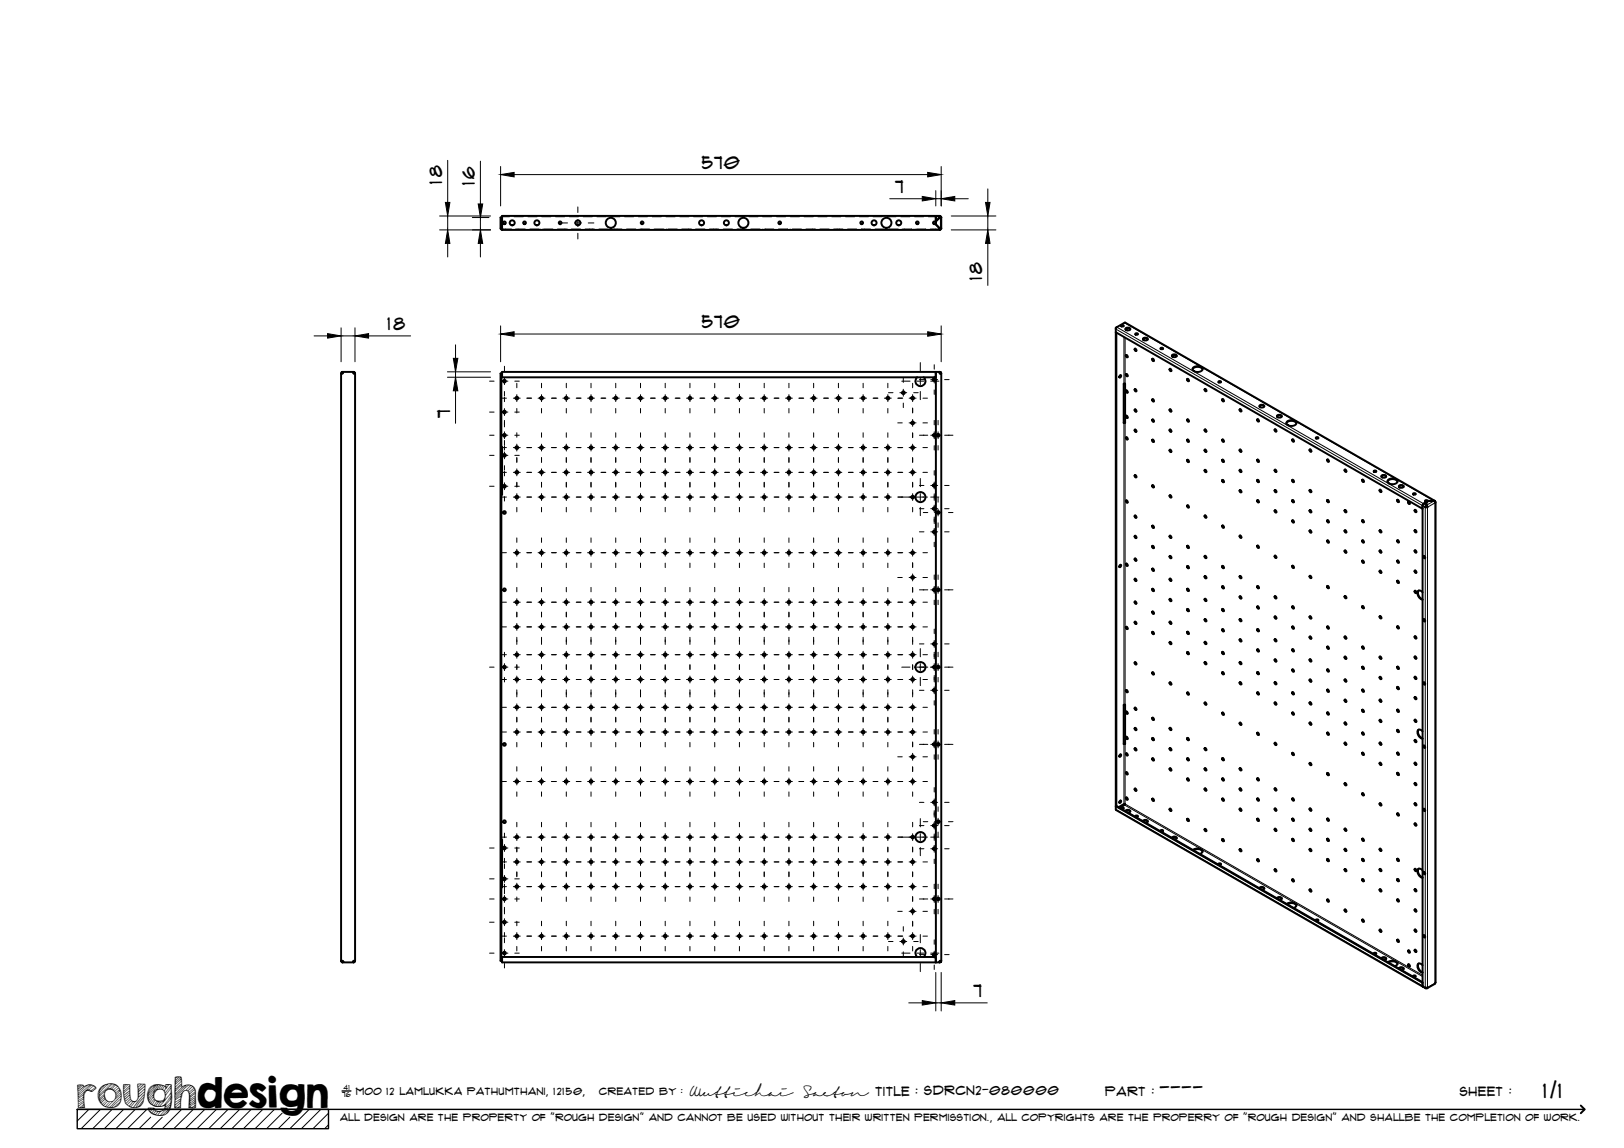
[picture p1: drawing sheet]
<svg xmlns="http://www.w3.org/2000/svg" width="420mm" height="297mm" viewBox="0 0 420 297" stroke-linecap="round" stroke-linejoin="round" font-family="sans-serif">
<defs><g id="words">
<text font-size="9.7" x="19.9" y="286.8">roughdesign</text>
<g font-size="5.3">
<text x="300.1" y="283.6">----</text>
<text x="399.2" y="284">1/1</text>
</g>
<g font-size="4.6">
<text x="114.4" y="47.5" transform="rotate(-90 114.4 47.5)">18</text>
<text x="122.9" y="47.9" transform="rotate(-90 122.9 47.9)">16</text>
<text x="181.6" y="43.7">570</text>
<text x="231.6" y="50">7</text>
<text x="254.1" y="72.5" transform="rotate(-90 254.1 72.5)">18</text>
<text x="100.2" y="85.5">18</text>
<text x="181.6" y="85">570</text>
<text x="116.4" y="108.1" transform="rotate(-90 116.4 108.1)">7</text>
<text x="251.9" y="258">7</text>
</g>
<g font-size="3.4">
<text x="178.3" y="283.5">Wuttichai</text>
<text x="208.1" y="283.5">Saeton title : SDRCN2-080000</text>
</g>
<g font-size="3.3">
<text x="286" y="283.5">Part :</text>
<text x="377.7" y="283.5">sheet :</text>
</g>
<g font-size="2.7">
<text x="92.1" y="283.3">moo 12 Lamlukka pathumthani, 12150,</text>
<text x="155" y="283.3">created by :</text>
</g>
<text font-size="2.6" x="88" y="290.1">all design are the property of &quot;rough design&quot; and cannot be used without their written permisstion., all copyrights are the properry of &quot;rough design&quot; and shallbe the completion of work.</text>
<g font-size="1.9">
<text x="88.5" y="283.9">76</text>
<text x="88.9" y="282.1">41</text>
</g>
</g></defs>
<!-- layer: Visible -->
<g fill="none" stroke="#000" stroke-width=".51">
<path d="M129.9 59.3l-.2-.2v-2.8h-.2v2.8l.4 .4M242.1 56.3v1.8l1 1M242.1 55.9v.4M242.1 56.3v1l1-1h.4M243.1 59.1v.2M243.1 59.1v.4v-.2M243.1 59.1h.2M243.1 55.9v.4zM243.1 56.1l.2 .2M243.3 56.3l-1.2 1v.8l1 1M243.3 59.1h.2v.2l-.4 .2M243.3 56.3h.2"/>
<path d="M243.3 59.1l-.2 .2M243.5 56.3v2.8h-.4M243.5 56.3l-.4-.4h-113.2v3.6h113.2M88.2 96.6l.5-.4-.2 .4M88.2 96.6v152M91.4 96.2l.5 .4M91.4 96.2l.1 .4h.4M91.4 96.2h-2.7l-.1 .4h-.4M91.5 96.2l.2 .4M91.9 96.6v152M129.5 96.6h.2v152h-.2zM129.7 96.6h.2"/>
<path d="M239 97.6a1.3 1.3 0 0 1 .1 1.9 1.3 1.3 0 0 1-1.9 0 1.3 1.3 0 0 1 .1-1.9M242.1 96.2v.4M242.1 96.4h.1M242.1 96.2h-112.2v1.4h112.2v-1M242.1 96.6v152.4M242.1 96.2h1v.4h.4v152M243.1 96.2h.1M243.3 96.6l-.2-.4 .4 .4M288.7 85.1v-.3l2.4-1.3 80.1 46.1M288.7 85.1v123.5l79.3 45.7M288.7 86l79.3 45.6v-.8M288.7 84.8l.1 .1"/>
<path d="M288.8 86v122.5M289 84.6l-.3 .5M289.7 97.2l.3-.1 .1 .1-.5 .5zM289.9 97.1l-.3 .5M290.1 84.4h.6M290.7 99.3h.4v10.1l-.4 .1zM291.2 85.2l.6-.3 .6 .3M291.2 85l.8-.2 .2 .1 .2 .3-.8 .3-.3-.1zM291.3 85.4l.4 .1M291.4 91.8l.3 .6M291.4 85.3v.1M291.4 96.7l.3 .6"/>
<path d="M293.7 90.2l.3 .6M293.7 86.5h.7M295.7 87.8l.6-.3 .7 .3M295.7 87.6l.8-.2 .3 .1 .1 .3-.7 .3-.3-.1zM298.2 92.8l.3 .6M300.3 90.3h.6M302.7 95.4l.4 .6M303.2 92.1l.6-.3 .6 .3M303.2 92l.8-.3 .3 .1 .1 .3-.7 .3-.3-.1zM307.3 98l.3 .6M308.5 95.6a1.59 1.59 0 0 1 2.6 0M308.6 95.2a1.6 1.6 0 0 1 2.5 .3 1.5 1.5 0 0 1-2.6 0z"/>
<path d="M315.2 98.9h.7M129.7 115.6h.2v12.4h-.2M291.1 109.3h-.4M291.4 101l.3 .6M291.4 107.5l.3 .6M291.4 113.1l.3 .6M293.7 100.7l.3 .5M293.7 111.1l.3 .6M293.7 105.9l.3 .6M298.2 103.3l.3 .5M298.2 113.7l.3 .6M298.2 108.5l.3 .6"/>
<path d="M302.7 105.9l.4 .5M302.7 116.3l.4 .6M302.7 111.1l.4 .6M307.3 108.5l.3 .5M307.3 119l.3 .5M307.3 113.7l.3 .6M311.8 111.1l.3 .6M311.8 100.6l.3 .6M311.8 116.3l.3 .6M316.3 113.7l.3 .6M316.3 103.2l.3 .6M316.3 118.9l.3 .6"/>
<path d="M320.9 116.3l.3 .6M320.9 105.9l.3 .5M325.4 118.9l.3 .6M325.4 108.5l.3 .5M325.8 105.2l.7-.3 .6 .3M325.8 105l.8-.3 .3 .1 .2 .4-.8 .2h-.3zM329.9 111.1l.3 .5M330.4 107.8l.6-.3 .6 .3M330.4 107.6l.8-.3 .3 .1 .1 .4-.8 .3-.3-.1zM332.8 109.6a1.59 1.59 0 0 1 2.6 0M332.9 109.2a1.6 1.6 0 0 1 2.5 .3 1.5 1.5 0 0 1-2.6 0zM334.4 113.7l.3 .5"/>
<path d="M339 116.3l.3 .5M340.4 113.4h.7M343.5 118.9l.3 .5M291.4 129.5l.3 .5M293.7 122.9l.3 .6M293.7 133.4l.3 .5M293.7 138.6l.3 .6M298.2 125.5l.3 .6M298.2 136l.3 .5M302.7 128.1l.4 .6M302.7 138.6l.4 .5M307.3 130.7l.3 .6"/>
<path d="M311.8 133.3l.3 .6M311.8 121.6l.3 .5M316.3 135.9l.3 .6M316.3 124.2l.3 .5M320.9 138.6l.3 .5M320.9 126.8l.3 .5M320.9 121.5l.3 .6M325.4 129.4l.3 .5M325.4 124.2l.3 .5M329.9 121.5l.3 .6M329.9 132l.3 .5M329.9 126.8l.3 .5"/>
<path d="M334.4 124.1l.3 .6M334.4 134.6l.3 .5M334.4 129.4l.3 .5M339 126.7l.3 .6M339 137.2l.3 .5M339 132l.3 .5M343.5 129.3l.3 .6M343.5 139.8l.3 .6M343.5 134.6l.3 .5M348 131.9l.3 .6M348 121.5l.3 .5M348 137.2l.3 .5"/>
<path d="M352.5 134.6l.4 .5M352.5 124.1l.4 .5M352.5 139.8l.4 .5M355.4 122h.7M357.1 137.2l.3 .5M357.1 126.7l.3 .5M357.4 123.3l.6-.3 .6 .3M357.4 123.2l.8-.3 .3 .1 .1 .3-.8 .3-.3-.1zM359 124.6a1.59 1.59 0 0 1 2.6 0M359.1 124.3a1.6 1.6 0 0 1 2.5 .2 1.5 1.5 0 0 1-2.6 0zM361.6 139.8l.3 .5M361.6 129.3l.3 .6"/>
<path d="M361.9 125.9l.6-.2 .7 .2M361.9 125.8l.8-.3 .3 .1 .2 .3-.8 .3-.3-.1zM364.4 129.8l.3 .5M365.6 127.9h.6M366.1 131.9l.3 .6M366.1 137.1l.3 .6M368 131.6h.1M368 130.8v124.3M368.7 129.7h.6M368.8 131.2h.5M368.9 131.1h.3M368.9 131.2l.1-.5-.3 .5"/>
<path d="M368.9 131.2h-.2M369 130.7v-.8l-.8 .6-.1 .3M369 130.1h.1M369 130.7l.3 .5zM371 129.6h.3l-.1 .2M371 129.6h-1.4l-1.3 .7-.3 .5M371 129.6l.3 .5M371 129.6h-1.4l-.6 .3v.8M371.3 129.8v.3M371.4 129.9l-.1 124.5M289.7 146.3l.3-.2 .1 .2-.5 .5zM289.9 146.1l-.3 .6"/>
<path d="M291.4 145.8l.3 .6M293.7 144.5l.3 .6M293.7 149.7l.3 .6M293.7 155.6l.3 .6M298.2 152.3l.3 .6M298.2 147.1l.3 .6M298.2 141.2l.3 .6M298.2 158.2l.3 .6M302.7 154.9l.4 .6M302.7 149.7l.4 .6M302.7 143.8l.4 .6M307.3 157.6l.3 .5"/>
<path d="M307.3 152.3l.3 .6M307.3 141.2l.3 .5M307.3 146.4l.3 .6M311.8 154.9l.3 .6M311.8 143.8l.3 .6M311.8 149l.3 .6M316.3 157.5l.3 .6M316.3 146.4l.3 .6M316.3 151.7l.3 .5M320.9 149l.3 .6M320.9 154.3l.3 .5M325.4 141.2l.3 .5"/>
<path d="M325.4 151.6l.3 .6M325.4 156.9l.3 .5M329.9 143.8l.3 .5M329.9 154.2l.3 .6M329.9 159.5l.3 .5M334.4 146.4l.3 .5M334.4 156.8l.3 .6M339 149l.3 .5M339 159.4l.3 .6M343.5 151.6l.3 .5M348 154.2l.3 .5M348 142.4l.3 .6"/>
<path d="M352.5 156.8l.4 .5M352.5 145l.4 .6M357.1 159.4l.3 .6M357.1 147.6l.3 .6M357.1 142.4l.3 .6M361.6 150.2l.3 .6M361.6 145l.3 .6M366.1 152.8l.3 .6M366.1 142.4l.3 .5M366.1 147.6l.3 .6M367 152.8a1.67 1.67 0 0 0 1 2.3M368.1 153.3a.75 .75 0 0 0-1.3-.2v.7l.4 .8 .9 .6"/>
<path d="M368.4 143.8l.3 .6M291.4 162.2l.3 .5M291.4 178.5l.3 .6M293.7 171.3l.3 .6M293.7 160.9l.3 .5M298.2 173.9l.3 .6M298.2 163.5l.3 .5M302.7 176.5l.4 .6M302.7 166.1l.4 .5M302.7 160.8l.4 .6M307.3 179.1l.3 .6M307.3 168.7l.3 .5"/>
<path d="M307.3 163.4l.3 .6M311.8 160.2l.3 .5M311.8 171.3l.3 .5M311.8 166l.3 .6M316.3 162.8l.3 .5M316.3 173.9l.3 .5M316.3 168.7l.3 .5M320.9 165.4l.3 .5M320.9 160.1l.3 .6M320.9 176.5l.3 .5M320.9 171.3l.3 .5M325.4 168l.3 .5"/>
<path d="M325.4 162.7l.3 .6M325.4 179.1l.3 .6M325.4 173.9l.3 .5M329.9 170.6l.3 .5M329.9 165.3l.3 .6M329.9 176.5l.3 .5M334.4 168l.3 .5M334.4 173.2l.3 .5M334.4 162.1l.3 .5M334.4 179.1l.3 .5M339 175.8l.3 .6M339 170.6l.3 .5"/>
<path d="M339 164.7l.3 .5M343.5 173.2l.3 .5M343.5 178.4l.3 .6M343.5 162l.3 .6M343.5 167.3l.3 .5M348 175.8l.3 .5M348 164.7l.3 .5M348 169.9l.3 .5M352.5 178.4l.4 .5M352.5 167.3l.4 .5M352.5 172.5l.4 .6M357.1 169.9l.3 .5"/>
<path d="M357.1 175.1l.3 .6M361.6 162l.3 .6M361.6 172.5l.3 .5M361.6 177.7l.3 .6M366.1 164.6l.3 .6M366.1 169.9l.3 .5M366.1 175.1l.3 .5M368.4 160.2l.3 .5M368.4 176.5l.3 .6M289.7 195.3l.3-.1 .1 .2-.5 .4zM289.9 195.2l-.3 .5M290.7 182.4l.4-.1v10.2h-.4z"/>
<path d="M291.1 192.4h-.4M291.4 190.6l.3 .6M291.4 184.1l.3 .5M291.4 199.8l.3 .5M291.4 194.9l.3 .5M293.7 193.6l.3 .5M293.7 183.1l.3 .5M293.7 188.3l.3 .6M298.2 196.2l.3 .5M298.2 185.7l.3 .5M298.2 190.9l.3 .6M302.7 198.8l.4 .5"/>
<path d="M302.7 188.3l.4 .6M302.7 193.5l.4 .6M307.3 190.9l.3 .6M307.3 196.1l.3 .6M311.8 181.8l.3 .5M311.8 193.5l.3 .6M311.8 198.8l.3 .5M316.3 184.4l.3 .5M316.3 196.1l.3 .6M320.9 187l.3 .5M320.9 198.7l.3 .6M325.4 189.6l.3 .5"/>
<path d="M329.9 192.2l.3 .5M329.9 181.7l.3 .6M334.4 194.8l.3 .5M334.4 184.3l.3 .6M339 197.4l.3 .5M339 186.9l.3 .6M339 181.7l.3 .5M343.5 200l.3 .6M343.5 189.5l.3 .6M343.5 184.3l.3 .5M348 181l.3 .6M348 192.1l.3 .6"/>
<path d="M348 186.9l.3 .5M352.5 183.6l.4 .6M352.5 194.7l.4 .6M352.5 189.5l.4 .6M357.1 186.2l.3 .6M357.1 181l.3 .5M357.1 197.3l.3 .6M357.1 192.1l.3 .6M361.6 183.6l.3 .5M361.6 188.8l.3 .6M361.6 200l.3 .5M361.6 194.7l.3 .6"/>
<path d="M366.1 180.3l.3 .6M366.1 186.2l.3 .5M366.1 191.4l.3 .6M366.1 197.3l.3 .6M367 188.8a1.67 1.67 0 0 0 1 2.2M368.1 189.2a.75 .75 0 0 0-1.3-.1v.7l.4 .8 .9 .5M368.4 192.9l.3 .5M129.7 217.2h.2v12.4h-.2M288.8 209.6l79.3 45.7-.1-.2M288.8 208.5l-.1 .1 .1 1M288.8 208.5l79.2 45.6M289.4 208.9l1.7-.9-1.4 1"/>
<path d="M289.7 207.3l.3-.2 .1 .2-.5 .5zM289.9 207.1l-.3 .6M290.1 209.2h.6M291.2 209.9l.3-.3 .8 .1 .1 .4-.5 .2M291.2 209.9l.7-.2 .5 .3M291.4 206.3l.3 .6M293.7 204l.3 .6M293.7 211.3h.7M295.7 212.5l.3-.3 .9 .1v.4l-.5 .2M295.8 212.5l.6-.2 .6 .3M298.2 206.6l.3 .6M300.3 215h.6"/>
<path d="M302.7 209.2l.4 .6M303.2 216.8l.3-.3 .9 .1v.4l-.5 .2M303.2 216.8l.7-.2 .5 .3M307.3 201.4l.3 .5M307.3 211.9l.3 .5M308.7 219.9a1.7 1.7 0 0 1 2.4 .3 .74 .74 0 0 1-.7 .7M311.8 204l.3 .5M311.8 214.5l.3 .5M316.3 206.6l.3 .5M316.3 201.4l.3 .5M316.3 217.1l.3 .5M320.9 209.2l.3 .6"/>
<path d="M320.9 204l.3 .5M320.9 219.7l.3 .5M325.4 211.8l.3 .6M325.4 201.3l.3 .6M325.4 206.6l.3 .5M329.9 214.4l.3 .6M329.9 203.9l.3 .6M329.9 209.2l.3 .5M334.4 217l.3 .6M334.4 206.6l.3 .5M334.4 211.8l.3 .5M339 219.6l.3 .6"/>
<path d="M339 209.2l.3 .5M339 214.4l.3 .5M343.5 211.8l.3 .5M343.5 217l.3 .5M348 202.6l.3 .6M348 214.4l.3 .5M348 219.6l.3 .6M352.5 205.2l.4 .6M352.5 217l.4 .5M357.1 207.8l.3 .6M357.1 219.6l.3 .5M361.6 210.4l.3 .6"/>
<path d="M366.1 213l.3 .6M366.1 202.6l.3 .5M366.1 207.8l.3 .5M368.4 209.2l.3 .6M308.8 220a1.67 1.67 0 0 1 2.3 .4M315.2 223.7h.7M325.4 222.3l.3 .5M325.8 229.8l.4-.3 .8 .2v.3l-.5 .2M325.9 229.8l.6-.2 .6 .3M329.9 224.9l.3 .5M330.4 232.4l.3-.3 .8 .2 .1 .3-.5 .2M330.4 232.4l.7-.1 .5 .2"/>
<path d="M332.9 233.9a1.7 1.7 0 0 1 2.5 .2 .74 .74 0 0 1-.7 .8M333.1 234a1.67 1.67 0 0 1 2.3 .3M334.4 227.5l.3 .5M339 230.1l.3 .5M340.4 238.2h.7M343.5 222.2l.3 .6M343.5 232.7l.3 .6M348 224.8l.3 .6M348 235.3l.3 .6M352.5 227.5l.4 .5M352.5 222.2l.4 .6M352.5 237.9l.4 .6"/>
<path d="M357.1 230.1l.3 .5M357.1 224.8l.3 .6M361.6 232.7l.3 .5M361.6 222.2l.3 .5M361.6 227.4l.3 .6M366.1 224.8l.3 .5M366.1 235.3l.3 .5M366.1 230l.3 .6M367 224.8a1.67 1.67 0 0 0 1 2.2M368.1 225.2a.75 .75 0 0 0-1.3-.1v.7l.4 .8 .9 .5M368.4 225.6l.3 .5M368.4 225.8l.1 .2"/>
<path d="M88.2 248.6h.4l.1 .4h2.7l.1-.4h.4M88.2 248.6l.4 .4-.1-.4M88.6 249h.1M91.4 249h.1M91.7 248.6l-.2 .4 .4-.4M129.7 248.6h.2M129.9 247.6h112.2v1.4h-112.2zM239 247.6a1.3 1.3 0 0 0 .1-1.9 1.3 1.3 0 0 0-1.9 0 1.3 1.3 0 0 0 .1 1.9M242.1 248.8h.1M243.1 249h.1M243.3 248.6l-.2 .4 .4-.4M243.5 248.6h-.4v.4h-1"/>
<path d="M355.4 246.8h.7M357.1 240.5l.3 .6M357.4 248l.3-.3 .9 .1v.4l-.5 .2M357.4 248l.7-.2 .5 .3M359.1 249a1.7 1.7 0 0 1 2.5 .2 .74 .74 0 0 1-.7 .8M359.2 249a1.67 1.67 0 0 1 2.4 .4M361.6 243.1l.3 .6M361.9 250.6l.3-.3 .9 .1v.4l-.5 .2M362 250.6l.6-.2 .6 .3M364.4 245.9l.3 .5M364.4 249.5l.3 .5M365.6 252.7h.6"/>
<path d="M366.1 240.5l.3 .5M366.1 245.7l.3 .6M367 249.3a1.67 1.67 0 0 0 1 2.3M368.1 249.8a.75 .75 0 0 0-1.3-.2v.7l.4 .8 .9 .6M368.1 255.1l.7 .6M368.4 242l.3 .5M368.7 255.5l.2 .2 .1-.1M368.8 255.5h.5M369.3 255.5l-.1 .2-.2-.1M371.3 254.4l-2.1 1.3"/>
<circle cx="130.5" cy="57.7" r=".35"/>
<circle cx="132.5" cy="57.7" r=".65"/>
<circle cx="135.7" cy="57.7" r=".35"/>
<circle cx="138.9" cy="57.7" r=".65"/>
<circle cx="144.9" cy="57.7" r=".35"/>
<circle cx="149.5" cy="57.7" r=".65"/>
<circle cx="158" cy="57.7" r="1.3"/>
<circle cx="166.1" cy="57.7" r=".35"/>
<circle cx="181.5" cy="57.7" r=".65"/>
<circle cx="187.9" cy="57.7" r=".65"/>
<circle cx="192.3" cy="57.7" r="1.3"/>
<circle cx="201.7" cy="57.7" r=".35"/>
<circle cx="222.9" cy="57.7" r=".35"/>
<circle cx="226.1" cy="57.7" r=".65"/>
<circle cx="229.3" cy="57.7" r="1.3"/>
<circle cx="232.5" cy="57.7" r=".65"/>
<circle cx="237.3" cy="57.7" r=".35"/>
<circle cx="241.7" cy="57.7" r=".35"/>
<circle cx="130.5" cy="98.6" r=".35"/>
<circle cx="241.7" cy="98.2" r=".35"/>
<circle cx="290.4" cy="84.4" r=".26"/>
<circle cx="291.5" cy="97.1" r=".26"/>
<circle cx="291.5" cy="92.2" r=".26"/>
<circle cx="293.7" cy="90.6" r=".26"/>
<circle cx="294.1" cy="86.5" r=".26"/>
<circle cx="298.3" cy="93.2" r=".26"/>
<circle cx="300.6" cy="90.2" r=".26"/>
<circle cx="302.8" cy="95.8" r=".26"/>
<circle cx="307.3" cy="98.4" r=".26"/>
<circle cx="315.6" cy="98.9" r=".26"/>
<circle cx="130.5" cy="106.6" r=".35"/>
<circle cx="130.5" cy="117.8" r=".35"/>
<circle cx="130.5" cy="112.6" r=".35"/>
<circle cx="133.7" cy="103" r=".35"/>
<circle cx="133.7" cy="115.8" r=".35"/>
<circle cx="140.1" cy="103" r=".35"/>
<circle cx="140.1" cy="115.8" r=".35"/>
<circle cx="146.5" cy="103" r=".35"/>
<circle cx="146.5" cy="115.8" r=".35"/>
<circle cx="152.9" cy="115.8" r=".35"/>
<circle cx="152.9" cy="103" r=".35"/>
<circle cx="159.3" cy="115.8" r=".35"/>
<circle cx="159.3" cy="103" r=".35"/>
<circle cx="165.7" cy="103" r=".35"/>
<circle cx="165.7" cy="115.8" r=".35"/>
<circle cx="172.1" cy="103" r=".35"/>
<circle cx="172.1" cy="115.8" r=".35"/>
<circle cx="178.5" cy="103" r=".35"/>
<circle cx="178.5" cy="115.8" r=".35"/>
<circle cx="184.9" cy="115.8" r=".35"/>
<circle cx="184.9" cy="103" r=".35"/>
<circle cx="191.3" cy="115.8" r=".35"/>
<circle cx="191.3" cy="103" r=".35"/>
<circle cx="197.7" cy="115.8" r=".35"/>
<circle cx="197.7" cy="103" r=".35"/>
<circle cx="204.1" cy="103" r=".35"/>
<circle cx="204.1" cy="115.8" r=".35"/>
<circle cx="210.5" cy="115.8" r=".35"/>
<circle cx="210.5" cy="103" r=".35"/>
<circle cx="216.9" cy="115.8" r=".35"/>
<circle cx="216.9" cy="103" r=".35"/>
<circle cx="223.3" cy="115.8" r=".35"/>
<circle cx="223.3" cy="103" r=".35"/>
<circle cx="229.7" cy="115.8" r=".35"/>
<circle cx="229.7" cy="103" r=".35"/>
<circle cx="233.7" cy="101.6" r=".35"/>
<circle cx="236.1" cy="109.4" r=".35"/>
<circle cx="236.1" cy="103" r=".35"/>
<circle cx="236.1" cy="115.8" r=".35"/>
<circle cx="241.7" cy="112.6" r=".35"/>
<circle cx="242.7" cy="112.6" r=".35"/>
<circle cx="291.5" cy="101.3" r=".26"/>
<circle cx="291.5" cy="107.9" r=".26"/>
<circle cx="291.5" cy="113.5" r=".26"/>
<circle cx="293.7" cy="101" r=".26"/>
<circle cx="293.7" cy="106.3" r=".26"/>
<circle cx="293.7" cy="111.5" r=".26"/>
<circle cx="298.3" cy="108.9" r=".26"/>
<circle cx="298.3" cy="103.6" r=".26"/>
<circle cx="298.3" cy="114.1" r=".26"/>
<circle cx="302.8" cy="116.7" r=".26"/>
<circle cx="302.8" cy="106.2" r=".26"/>
<circle cx="302.8" cy="111.5" r=".26"/>
<circle cx="307.3" cy="108.8" r=".26"/>
<circle cx="307.3" cy="114.1" r=".26"/>
<circle cx="307.3" cy="119.3" r=".26"/>
<circle cx="311.8" cy="111.4" r=".26"/>
<circle cx="311.8" cy="116.7" r=".26"/>
<circle cx="311.8" cy="101" r=".26"/>
<circle cx="316.4" cy="103.6" r=".26"/>
<circle cx="316.4" cy="114" r=".26"/>
<circle cx="316.4" cy="119.3" r=".26"/>
<circle cx="320.9" cy="116.7" r=".26"/>
<circle cx="320.9" cy="106.2" r=".26"/>
<circle cx="325.4" cy="108.8" r=".26"/>
<circle cx="325.4" cy="119.3" r=".26"/>
<circle cx="330" cy="111.4" r=".26"/>
<circle cx="334.5" cy="114" r=".26"/>
<circle cx="339" cy="116.6" r=".26"/>
<circle cx="340.8" cy="113.4" r=".26"/>
<circle cx="343.5" cy="119.2" r=".26"/>
<circle cx="130.5" cy="125.8" r=".35"/>
<circle cx="130.5" cy="132.6" r=".35"/>
<circle cx="133.7" cy="122.2" r=".35"/>
<circle cx="133.7" cy="128.6" r=".35"/>
<circle cx="140.1" cy="128.6" r=".35"/>
<circle cx="140.1" cy="122.2" r=".35"/>
<circle cx="146.5" cy="128.6" r=".35"/>
<circle cx="146.5" cy="122.2" r=".35"/>
<circle cx="152.9" cy="128.6" r=".35"/>
<circle cx="152.9" cy="122.2" r=".35"/>
<circle cx="159.3" cy="128.6" r=".35"/>
<circle cx="159.3" cy="122.2" r=".35"/>
<circle cx="165.7" cy="122.2" r=".35"/>
<circle cx="165.7" cy="128.6" r=".35"/>
<circle cx="172.1" cy="122.2" r=".35"/>
<circle cx="172.1" cy="128.6" r=".35"/>
<circle cx="178.5" cy="128.6" r=".35"/>
<circle cx="178.5" cy="122.2" r=".35"/>
<circle cx="184.9" cy="128.6" r=".35"/>
<circle cx="184.9" cy="122.2" r=".35"/>
<circle cx="191.3" cy="122.2" r=".35"/>
<circle cx="191.3" cy="128.6" r=".35"/>
<circle cx="197.7" cy="122.2" r=".35"/>
<circle cx="197.7" cy="128.6" r=".35"/>
<circle cx="204.1" cy="122.2" r=".35"/>
<circle cx="204.1" cy="128.6" r=".35"/>
<circle cx="210.5" cy="122.2" r=".35"/>
<circle cx="210.5" cy="128.6" r=".35"/>
<circle cx="216.9" cy="122.2" r=".35"/>
<circle cx="216.9" cy="128.6" r=".35"/>
<circle cx="223.3" cy="122.2" r=".35"/>
<circle cx="223.3" cy="128.6" r=".35"/>
<circle cx="229.7" cy="128.6" r=".35"/>
<circle cx="229.7" cy="122.2" r=".35"/>
<circle cx="236.1" cy="128.6" r=".35"/>
<circle cx="236.1" cy="122.2" r=".35"/>
<circle cx="238.1" cy="128.6" r="1.3"/>
<circle cx="241.7" cy="137.6" r=".35"/>
<circle cx="241.7" cy="125.6" r=".35"/>
<circle cx="241.7" cy="131.6" r=".35"/>
<circle cx="242.7" cy="132.6" r=".35"/>
<circle cx="291.5" cy="129.8" r=".26"/>
<circle cx="293.7" cy="139" r=".26"/>
<circle cx="293.7" cy="123.3" r=".26"/>
<circle cx="293.7" cy="133.7" r=".26"/>
<circle cx="298.3" cy="125.9" r=".26"/>
<circle cx="298.3" cy="136.3" r=".26"/>
<circle cx="302.8" cy="128.5" r=".26"/>
<circle cx="302.8" cy="138.9" r=".26"/>
<circle cx="307.3" cy="131.1" r=".26"/>
<circle cx="311.8" cy="133.7" r=".26"/>
<circle cx="311.8" cy="121.9" r=".26"/>
<circle cx="316.4" cy="124.5" r=".26"/>
<circle cx="316.4" cy="136.3" r=".26"/>
<circle cx="320.9" cy="138.9" r=".26"/>
<circle cx="320.9" cy="121.9" r=".26"/>
<circle cx="320.9" cy="127.1" r=".26"/>
<circle cx="325.4" cy="129.7" r=".26"/>
<circle cx="325.4" cy="124.5" r=".26"/>
<circle cx="330" cy="121.9" r=".26"/>
<circle cx="330" cy="132.3" r=".26"/>
<circle cx="330" cy="127.1" r=".26"/>
<circle cx="334.5" cy="124.5" r=".26"/>
<circle cx="334.5" cy="129.7" r=".26"/>
<circle cx="334.5" cy="134.9" r=".26"/>
<circle cx="339" cy="127.1" r=".26"/>
<circle cx="339" cy="132.3" r=".26"/>
<circle cx="339" cy="137.5" r=".26"/>
<circle cx="343.5" cy="129.7" r=".26"/>
<circle cx="343.5" cy="134.9" r=".26"/>
<circle cx="348.1" cy="137.5" r=".26"/>
<circle cx="348.1" cy="121.8" r=".26"/>
<circle cx="348.1" cy="132.3" r=".26"/>
<circle cx="352.6" cy="134.9" r=".26"/>
<circle cx="352.6" cy="124.4" r=".26"/>
<circle cx="355.7" cy="122" r=".26"/>
<circle cx="357.1" cy="137.5" r=".26"/>
<circle cx="357.1" cy="127" r=".26"/>
<circle cx="361.6" cy="129.6" r=".26"/>
<circle cx="364.5" cy="130.1" r=".26"/>
<circle cx="365.9" cy="127.9" r=".26"/>
<circle cx="366.2" cy="132.3" r=".26"/>
<circle cx="366.2" cy="137.5" r=".26"/>
<circle cx="369" cy="129.7" r=".26"/>
<circle cx="130.5" cy="152.6" r=".35"/>
<circle cx="133.7" cy="155.8" r=".35"/>
<circle cx="133.7" cy="143" r=".35"/>
<circle cx="140.1" cy="143" r=".35"/>
<circle cx="140.1" cy="155.8" r=".35"/>
<circle cx="146.5" cy="143" r=".35"/>
<circle cx="146.5" cy="155.8" r=".35"/>
<circle cx="152.9" cy="143" r=".35"/>
<circle cx="152.9" cy="155.8" r=".35"/>
<circle cx="159.3" cy="155.8" r=".35"/>
<circle cx="159.3" cy="143" r=".35"/>
<circle cx="165.7" cy="143" r=".35"/>
<circle cx="165.7" cy="155.8" r=".35"/>
<circle cx="172.1" cy="143" r=".35"/>
<circle cx="172.1" cy="155.8" r=".35"/>
<circle cx="178.5" cy="143" r=".35"/>
<circle cx="178.5" cy="155.8" r=".35"/>
<circle cx="184.9" cy="143" r=".35"/>
<circle cx="184.9" cy="155.8" r=".35"/>
<circle cx="191.3" cy="155.8" r=".35"/>
<circle cx="191.3" cy="143" r=".35"/>
<circle cx="197.7" cy="155.8" r=".35"/>
<circle cx="197.7" cy="143" r=".35"/>
<circle cx="204.1" cy="143" r=".35"/>
<circle cx="204.1" cy="155.8" r=".35"/>
<circle cx="210.5" cy="143" r=".35"/>
<circle cx="210.5" cy="155.8" r=".35"/>
<circle cx="216.9" cy="143" r=".35"/>
<circle cx="216.9" cy="155.8" r=".35"/>
<circle cx="223.3" cy="143" r=".35"/>
<circle cx="223.3" cy="155.8" r=".35"/>
<circle cx="229.7" cy="143" r=".35"/>
<circle cx="229.7" cy="155.8" r=".35"/>
<circle cx="236.1" cy="149.4" r=".35"/>
<circle cx="236.1" cy="155.8" r=".35"/>
<circle cx="236.1" cy="143" r=".35"/>
<circle cx="241.7" cy="152.6" r=".35"/>
<circle cx="242.7" cy="152.6" r=".35"/>
<circle cx="291.5" cy="146.2" r=".26"/>
<circle cx="293.7" cy="150.1" r=".26"/>
<circle cx="293.7" cy="156" r=".26"/>
<circle cx="293.7" cy="144.8" r=".26"/>
<circle cx="298.3" cy="158.6" r=".26"/>
<circle cx="298.3" cy="152.7" r=".26"/>
<circle cx="298.3" cy="147.4" r=".26"/>
<circle cx="298.3" cy="141.6" r=".26"/>
<circle cx="302.8" cy="150.1" r=".26"/>
<circle cx="302.8" cy="144.2" r=".26"/>
<circle cx="302.8" cy="155.3" r=".26"/>
<circle cx="307.3" cy="157.9" r=".26"/>
<circle cx="307.3" cy="152.7" r=".26"/>
<circle cx="307.3" cy="146.8" r=".26"/>
<circle cx="307.3" cy="141.5" r=".26"/>
<circle cx="311.8" cy="144.1" r=".26"/>
<circle cx="311.8" cy="149.4" r=".26"/>
<circle cx="311.8" cy="155.3" r=".26"/>
<circle cx="316.4" cy="157.9" r=".26"/>
<circle cx="316.4" cy="146.8" r=".26"/>
<circle cx="316.4" cy="152" r=".26"/>
<circle cx="320.9" cy="154.6" r=".26"/>
<circle cx="320.9" cy="149.4" r=".26"/>
<circle cx="325.4" cy="141.5" r=".26"/>
<circle cx="325.4" cy="152" r=".26"/>
<circle cx="325.4" cy="157.2" r=".26"/>
<circle cx="330" cy="144.1" r=".26"/>
<circle cx="330" cy="154.6" r=".26"/>
<circle cx="330" cy="159.8" r=".26"/>
<circle cx="334.5" cy="146.7" r=".26"/>
<circle cx="334.5" cy="157.2" r=".26"/>
<circle cx="339" cy="149.3" r=".26"/>
<circle cx="339" cy="159.8" r=".26"/>
<circle cx="343.5" cy="151.9" r=".26"/>
<circle cx="343.5" cy="140.1" r=".26"/>
<circle cx="348.1" cy="154.5" r=".26"/>
<circle cx="348.1" cy="142.8" r=".26"/>
<circle cx="352.6" cy="157.1" r=".26"/>
<circle cx="352.6" cy="145.4" r=".26"/>
<circle cx="352.6" cy="140.1" r=".26"/>
<circle cx="357.1" cy="142.7" r=".26"/>
<circle cx="357.1" cy="148" r=".26"/>
<circle cx="357.1" cy="159.7" r=".26"/>
<circle cx="361.6" cy="140.1" r=".26"/>
<circle cx="361.6" cy="150.6" r=".26"/>
<circle cx="361.6" cy="145.4" r=".26"/>
<circle cx="366.2" cy="142.7" r=".26"/>
<circle cx="366.2" cy="153.2" r=".26"/>
<circle cx="366.2" cy="148" r=".26"/>
<circle cx="368.4" cy="144.2" r=".26"/>
<circle cx="130.5" cy="172.6" r=".35"/>
<circle cx="133.7" cy="175.8" r=".35"/>
<circle cx="133.7" cy="162.2" r=".35"/>
<circle cx="133.7" cy="169.4" r=".35"/>
<circle cx="140.1" cy="162.2" r=".35"/>
<circle cx="140.1" cy="175.8" r=".35"/>
<circle cx="140.1" cy="169.4" r=".35"/>
<circle cx="146.5" cy="162.2" r=".35"/>
<circle cx="146.5" cy="169.4" r=".35"/>
<circle cx="146.5" cy="175.8" r=".35"/>
<circle cx="152.9" cy="169.4" r=".35"/>
<circle cx="152.9" cy="162.2" r=".35"/>
<circle cx="152.9" cy="175.8" r=".35"/>
<circle cx="159.3" cy="175.8" r=".35"/>
<circle cx="159.3" cy="169.4" r=".35"/>
<circle cx="159.3" cy="162.2" r=".35"/>
<circle cx="165.7" cy="162.2" r=".35"/>
<circle cx="165.7" cy="169.4" r=".35"/>
<circle cx="165.7" cy="175.8" r=".35"/>
<circle cx="172.1" cy="175.8" r=".35"/>
<circle cx="172.1" cy="162.2" r=".35"/>
<circle cx="172.1" cy="169.4" r=".35"/>
<circle cx="178.5" cy="162.2" r=".35"/>
<circle cx="178.5" cy="175.8" r=".35"/>
<circle cx="178.5" cy="169.4" r=".35"/>
<circle cx="184.9" cy="175.8" r=".35"/>
<circle cx="184.9" cy="162.2" r=".35"/>
<circle cx="184.9" cy="169.4" r=".35"/>
<circle cx="191.3" cy="175.8" r=".35"/>
<circle cx="191.3" cy="162.2" r=".35"/>
<circle cx="191.3" cy="169.4" r=".35"/>
<circle cx="197.7" cy="162.2" r=".35"/>
<circle cx="197.7" cy="175.8" r=".35"/>
<circle cx="197.7" cy="169.4" r=".35"/>
<circle cx="204.1" cy="169.4" r=".35"/>
<circle cx="204.1" cy="162.2" r=".35"/>
<circle cx="204.1" cy="175.8" r=".35"/>
<circle cx="210.5" cy="162.2" r=".35"/>
<circle cx="210.5" cy="169.4" r=".35"/>
<circle cx="210.5" cy="175.8" r=".35"/>
<circle cx="216.9" cy="169.4" r=".35"/>
<circle cx="216.9" cy="175.8" r=".35"/>
<circle cx="216.9" cy="162.2" r=".35"/>
<circle cx="223.3" cy="169.4" r=".35"/>
<circle cx="223.3" cy="162.2" r=".35"/>
<circle cx="223.3" cy="175.8" r=".35"/>
<circle cx="229.7" cy="169.4" r=".35"/>
<circle cx="229.7" cy="162.2" r=".35"/>
<circle cx="229.7" cy="175.8" r=".35"/>
<circle cx="236.1" cy="162.2" r=".35"/>
<circle cx="236.1" cy="169.4" r=".35"/>
<circle cx="236.1" cy="175.8" r=".35"/>
<circle cx="238.1" cy="172.6" r="1.3"/>
<circle cx="241.7" cy="172.6" r=".35"/>
<circle cx="241.7" cy="166.6" r=".35"/>
<circle cx="241.7" cy="178.6" r=".35"/>
<circle cx="242.7" cy="172.6" r=".35"/>
<circle cx="291.5" cy="178.9" r=".26"/>
<circle cx="291.5" cy="162.5" r=".26"/>
<circle cx="293.7" cy="161.2" r=".26"/>
<circle cx="293.7" cy="171.7" r=".26"/>
<circle cx="298.3" cy="174.3" r=".26"/>
<circle cx="298.3" cy="163.8" r=".26"/>
<circle cx="302.8" cy="176.9" r=".26"/>
<circle cx="302.8" cy="166.4" r=".26"/>
<circle cx="302.8" cy="161.2" r=".26"/>
<circle cx="307.3" cy="169" r=".26"/>
<circle cx="307.3" cy="179.5" r=".26"/>
<circle cx="307.3" cy="163.8" r=".26"/>
<circle cx="311.8" cy="171.6" r=".26"/>
<circle cx="311.8" cy="166.4" r=".26"/>
<circle cx="311.8" cy="160.5" r=".26"/>
<circle cx="316.4" cy="169" r=".26"/>
<circle cx="316.4" cy="163.1" r=".26"/>
<circle cx="316.4" cy="174.2" r=".26"/>
<circle cx="320.9" cy="165.7" r=".26"/>
<circle cx="320.9" cy="176.8" r=".26"/>
<circle cx="320.9" cy="171.6" r=".26"/>
<circle cx="320.9" cy="160.5" r=".26"/>
<circle cx="325.4" cy="179.4" r=".26"/>
<circle cx="325.4" cy="168.3" r=".26"/>
<circle cx="325.4" cy="174.2" r=".26"/>
<circle cx="325.4" cy="163.1" r=".26"/>
<circle cx="330" cy="170.9" r=".26"/>
<circle cx="330" cy="165.7" r=".26"/>
<circle cx="330" cy="176.8" r=".26"/>
<circle cx="334.5" cy="168.3" r=".26"/>
<circle cx="334.5" cy="162.4" r=".26"/>
<circle cx="334.5" cy="173.5" r=".26"/>
<circle cx="334.5" cy="179.4" r=".26"/>
<circle cx="339" cy="165" r=".26"/>
<circle cx="339" cy="176.1" r=".26"/>
<circle cx="339" cy="170.9" r=".26"/>
<circle cx="343.5" cy="167.6" r=".26"/>
<circle cx="343.5" cy="178.8" r=".26"/>
<circle cx="343.5" cy="173.5" r=".26"/>
<circle cx="343.5" cy="162.4" r=".26"/>
<circle cx="348.1" cy="165" r=".26"/>
<circle cx="348.1" cy="170.2" r=".26"/>
<circle cx="348.1" cy="176.1" r=".26"/>
<circle cx="352.6" cy="172.8" r=".26"/>
<circle cx="352.6" cy="167.6" r=".26"/>
<circle cx="352.6" cy="178.7" r=".26"/>
<circle cx="357.1" cy="175.5" r=".26"/>
<circle cx="357.1" cy="170.2" r=".26"/>
<circle cx="361.6" cy="178.1" r=".26"/>
<circle cx="361.6" cy="172.8" r=".26"/>
<circle cx="361.6" cy="162.4" r=".26"/>
<circle cx="366.2" cy="170.2" r=".26"/>
<circle cx="366.2" cy="175.4" r=".26"/>
<circle cx="366.2" cy="165" r=".26"/>
<circle cx="368.4" cy="176.9" r=".26"/>
<circle cx="368.4" cy="160.5" r=".26"/>
<circle cx="130.5" cy="192.6" r=".35"/>
<circle cx="133.7" cy="183" r=".35"/>
<circle cx="133.7" cy="189.4" r=".35"/>
<circle cx="140.1" cy="189.4" r=".35"/>
<circle cx="140.1" cy="183" r=".35"/>
<circle cx="146.5" cy="189.4" r=".35"/>
<circle cx="146.5" cy="183" r=".35"/>
<circle cx="152.9" cy="189.4" r=".35"/>
<circle cx="152.9" cy="183" r=".35"/>
<circle cx="159.3" cy="189.4" r=".35"/>
<circle cx="159.3" cy="183" r=".35"/>
<circle cx="165.7" cy="189.4" r=".35"/>
<circle cx="165.7" cy="183" r=".35"/>
<circle cx="172.1" cy="183" r=".35"/>
<circle cx="172.1" cy="189.4" r=".35"/>
<circle cx="178.5" cy="189.4" r=".35"/>
<circle cx="178.5" cy="183" r=".35"/>
<circle cx="184.9" cy="189.4" r=".35"/>
<circle cx="184.9" cy="183" r=".35"/>
<circle cx="191.3" cy="183" r=".35"/>
<circle cx="191.3" cy="189.4" r=".35"/>
<circle cx="197.7" cy="183" r=".35"/>
<circle cx="197.7" cy="189.4" r=".35"/>
<circle cx="204.1" cy="189.4" r=".35"/>
<circle cx="204.1" cy="183" r=".35"/>
<circle cx="210.5" cy="189.4" r=".35"/>
<circle cx="210.5" cy="183" r=".35"/>
<circle cx="216.9" cy="189.4" r=".35"/>
<circle cx="216.9" cy="183" r=".35"/>
<circle cx="223.3" cy="183" r=".35"/>
<circle cx="223.3" cy="189.4" r=".35"/>
<circle cx="229.7" cy="189.4" r=".35"/>
<circle cx="229.7" cy="183" r=".35"/>
<circle cx="236.1" cy="189.4" r=".35"/>
<circle cx="236.1" cy="183" r=".35"/>
<circle cx="236.1" cy="195.8" r=".35"/>
<circle cx="241.7" cy="192.6" r=".35"/>
<circle cx="242.7" cy="192.6" r=".35"/>
<circle cx="291.5" cy="184.4" r=".26"/>
<circle cx="291.5" cy="191" r=".26"/>
<circle cx="291.5" cy="195.2" r=".26"/>
<circle cx="293.7" cy="188.7" r=".26"/>
<circle cx="293.7" cy="193.9" r=".26"/>
<circle cx="293.7" cy="183.4" r=".26"/>
<circle cx="298.3" cy="196.5" r=".26"/>
<circle cx="298.3" cy="191.3" r=".26"/>
<circle cx="298.3" cy="186" r=".26"/>
<circle cx="302.8" cy="193.9" r=".26"/>
<circle cx="302.8" cy="188.6" r=".26"/>
<circle cx="302.8" cy="199.1" r=".26"/>
<circle cx="307.3" cy="196.5" r=".26"/>
<circle cx="307.3" cy="191.3" r=".26"/>
<circle cx="311.8" cy="193.9" r=".26"/>
<circle cx="311.8" cy="182.1" r=".26"/>
<circle cx="311.8" cy="199.1" r=".26"/>
<circle cx="316.4" cy="184.7" r=".26"/>
<circle cx="316.4" cy="196.5" r=".26"/>
<circle cx="320.9" cy="199.1" r=".26"/>
<circle cx="320.9" cy="187.3" r=".26"/>
<circle cx="325.4" cy="189.9" r=".26"/>
<circle cx="330" cy="192.5" r=".26"/>
<circle cx="330" cy="182.1" r=".26"/>
<circle cx="334.5" cy="195.1" r=".26"/>
<circle cx="334.5" cy="184.7" r=".26"/>
<circle cx="339" cy="197.7" r=".26"/>
<circle cx="339" cy="187.3" r=".26"/>
<circle cx="339" cy="182" r=".26"/>
<circle cx="343.5" cy="189.9" r=".26"/>
<circle cx="343.5" cy="184.6" r=".26"/>
<circle cx="348.1" cy="192.5" r=".26"/>
<circle cx="348.1" cy="187.2" r=".26"/>
<circle cx="348.1" cy="181.4" r=".26"/>
<circle cx="352.6" cy="195.1" r=".26"/>
<circle cx="352.6" cy="189.8" r=".26"/>
<circle cx="352.6" cy="184" r=".26"/>
<circle cx="357.1" cy="181.3" r=".26"/>
<circle cx="357.1" cy="197.7" r=".26"/>
<circle cx="357.1" cy="192.4" r=".26"/>
<circle cx="357.1" cy="186.6" r=".26"/>
<circle cx="361.6" cy="183.9" r=".26"/>
<circle cx="361.6" cy="189.2" r=".26"/>
<circle cx="361.6" cy="195.1" r=".26"/>
<circle cx="366.2" cy="197.7" r=".26"/>
<circle cx="366.2" cy="191.8" r=".26"/>
<circle cx="366.2" cy="186.5" r=".26"/>
<circle cx="366.2" cy="180.7" r=".26"/>
<circle cx="368.4" cy="193.2" r=".26"/>
<circle cx="130.5" cy="219.4" r=".35"/>
<circle cx="130.5" cy="212.6" r=".35"/>
<circle cx="133.7" cy="202.2" r=".35"/>
<circle cx="133.7" cy="216.6" r=".35"/>
<circle cx="140.1" cy="202.2" r=".35"/>
<circle cx="140.1" cy="216.6" r=".35"/>
<circle cx="146.5" cy="216.6" r=".35"/>
<circle cx="146.5" cy="202.2" r=".35"/>
<circle cx="152.9" cy="202.2" r=".35"/>
<circle cx="152.9" cy="216.6" r=".35"/>
<circle cx="159.3" cy="202.2" r=".35"/>
<circle cx="159.3" cy="216.6" r=".35"/>
<circle cx="165.7" cy="202.2" r=".35"/>
<circle cx="165.7" cy="216.6" r=".35"/>
<circle cx="172.1" cy="216.6" r=".35"/>
<circle cx="172.1" cy="202.2" r=".35"/>
<circle cx="178.5" cy="202.2" r=".35"/>
<circle cx="178.5" cy="216.6" r=".35"/>
<circle cx="184.9" cy="202.2" r=".35"/>
<circle cx="184.9" cy="216.6" r=".35"/>
<circle cx="191.3" cy="202.2" r=".35"/>
<circle cx="191.3" cy="216.6" r=".35"/>
<circle cx="197.7" cy="202.2" r=".35"/>
<circle cx="197.7" cy="216.6" r=".35"/>
<circle cx="204.1" cy="216.6" r=".35"/>
<circle cx="204.1" cy="202.2" r=".35"/>
<circle cx="210.5" cy="202.2" r=".35"/>
<circle cx="210.5" cy="216.6" r=".35"/>
<circle cx="216.9" cy="202.2" r=".35"/>
<circle cx="216.9" cy="216.6" r=".35"/>
<circle cx="223.3" cy="202.2" r=".35"/>
<circle cx="223.3" cy="216.6" r=".35"/>
<circle cx="229.7" cy="202.2" r=".35"/>
<circle cx="229.7" cy="216.6" r=".35"/>
<circle cx="236.1" cy="202.2" r=".35"/>
<circle cx="236.1" cy="216.6" r=".35"/>
<circle cx="238.1" cy="216.6" r="1.3"/>
<circle cx="241.7" cy="213.6" r=".35"/>
<circle cx="241.7" cy="207.6" r=".35"/>
<circle cx="241.7" cy="219.6" r=".35"/>
<circle cx="242.7" cy="212.6" r=".35"/>
<circle cx="290.4" cy="209.1" r=".26"/>
<circle cx="291.5" cy="206.7" r=".26"/>
<circle cx="291.5" cy="200.1" r=".26"/>
<circle cx="293.7" cy="204.4" r=".26"/>
<circle cx="294.1" cy="211.3" r=".26"/>
<circle cx="298.3" cy="207" r=".26"/>
<circle cx="300.6" cy="215" r=".26"/>
<circle cx="302.8" cy="209.6" r=".26"/>
<circle cx="307.3" cy="201.7" r=".26"/>
<circle cx="307.3" cy="212.2" r=".26"/>
<circle cx="311.8" cy="204.3" r=".26"/>
<circle cx="311.8" cy="214.8" r=".26"/>
<circle cx="316.4" cy="206.9" r=".26"/>
<circle cx="316.4" cy="217.4" r=".26"/>
<circle cx="316.4" cy="201.7" r=".26"/>
<circle cx="320.9" cy="204.3" r=".26"/>
<circle cx="320.9" cy="209.5" r=".26"/>
<circle cx="325.4" cy="206.9" r=".26"/>
<circle cx="325.4" cy="212.2" r=".26"/>
<circle cx="325.4" cy="201.7" r=".26"/>
<circle cx="330" cy="209.5" r=".26"/>
<circle cx="330" cy="214.8" r=".26"/>
<circle cx="330" cy="204.3" r=".26"/>
<circle cx="334.5" cy="212.1" r=".26"/>
<circle cx="334.5" cy="217.4" r=".26"/>
<circle cx="334.5" cy="206.9" r=".26"/>
<circle cx="339" cy="214.7" r=".26"/>
<circle cx="339" cy="220" r=".26"/>
<circle cx="339" cy="209.5" r=".26"/>
<circle cx="343.5" cy="200.3" r=".26"/>
<circle cx="343.5" cy="212.1" r=".26"/>
<circle cx="343.5" cy="217.3" r=".26"/>
<circle cx="348.1" cy="202.9" r=".26"/>
<circle cx="348.1" cy="219.9" r=".26"/>
<circle cx="348.1" cy="214.7" r=".26"/>
<circle cx="352.6" cy="205.6" r=".26"/>
<circle cx="352.6" cy="217.3" r=".26"/>
<circle cx="357.1" cy="208.2" r=".26"/>
<circle cx="357.1" cy="219.9" r=".26"/>
<circle cx="361.6" cy="200.3" r=".26"/>
<circle cx="361.6" cy="210.8" r=".26"/>
<circle cx="366.2" cy="213.4" r=".26"/>
<circle cx="366.2" cy="202.9" r=".26"/>
<circle cx="366.2" cy="208.1" r=".26"/>
<circle cx="368.4" cy="209.6" r=".26"/>
<circle cx="130.5" cy="238.6" r=".35"/>
<circle cx="130.5" cy="227.4" r=".35"/>
<circle cx="130.5" cy="232.6" r=".35"/>
<circle cx="133.7" cy="229.4" r=".35"/>
<circle cx="133.7" cy="223" r=".35"/>
<circle cx="140.1" cy="223" r=".35"/>
<circle cx="140.1" cy="229.4" r=".35"/>
<circle cx="146.5" cy="229.4" r=".35"/>
<circle cx="146.5" cy="223" r=".35"/>
<circle cx="152.9" cy="223" r=".35"/>
<circle cx="152.9" cy="229.4" r=".35"/>
<circle cx="159.3" cy="223" r=".35"/>
<circle cx="159.3" cy="229.4" r=".35"/>
<circle cx="165.7" cy="223" r=".35"/>
<circle cx="165.7" cy="229.4" r=".35"/>
<circle cx="172.1" cy="223" r=".35"/>
<circle cx="172.1" cy="229.4" r=".35"/>
<circle cx="178.5" cy="223" r=".35"/>
<circle cx="178.5" cy="229.4" r=".35"/>
<circle cx="184.9" cy="223" r=".35"/>
<circle cx="184.9" cy="229.4" r=".35"/>
<circle cx="191.3" cy="223" r=".35"/>
<circle cx="191.3" cy="229.4" r=".35"/>
<circle cx="197.7" cy="223" r=".35"/>
<circle cx="197.7" cy="229.4" r=".35"/>
<circle cx="204.1" cy="223" r=".35"/>
<circle cx="204.1" cy="229.4" r=".35"/>
<circle cx="210.5" cy="223" r=".35"/>
<circle cx="210.5" cy="229.4" r=".35"/>
<circle cx="216.9" cy="223" r=".35"/>
<circle cx="216.9" cy="229.4" r=".35"/>
<circle cx="223.3" cy="223" r=".35"/>
<circle cx="223.3" cy="229.4" r=".35"/>
<circle cx="229.7" cy="223" r=".35"/>
<circle cx="229.7" cy="229.4" r=".35"/>
<circle cx="236.1" cy="223" r=".35"/>
<circle cx="236.1" cy="229.4" r=".35"/>
<circle cx="236.1" cy="235.8" r=".35"/>
<circle cx="241.7" cy="232.6" r=".35"/>
<circle cx="242.7" cy="232.6" r=".35"/>
<circle cx="315.6" cy="223.6" r=".26"/>
<circle cx="320.9" cy="220" r=".26"/>
<circle cx="325.4" cy="222.6" r=".26"/>
<circle cx="330" cy="225.2" r=".26"/>
<circle cx="334.5" cy="227.8" r=".26"/>
<circle cx="339" cy="230.4" r=".26"/>
<circle cx="340.8" cy="238.1" r=".26"/>
<circle cx="343.5" cy="222.6" r=".26"/>
<circle cx="343.5" cy="233" r=".26"/>
<circle cx="348.1" cy="225.2" r=".26"/>
<circle cx="348.1" cy="235.7" r=".26"/>
<circle cx="352.6" cy="238.3" r=".26"/>
<circle cx="352.6" cy="222.5" r=".26"/>
<circle cx="352.6" cy="227.8" r=".26"/>
<circle cx="357.1" cy="225.2" r=".26"/>
<circle cx="357.1" cy="230.4" r=".26"/>
<circle cx="361.6" cy="227.8" r=".26"/>
<circle cx="361.6" cy="233" r=".26"/>
<circle cx="361.6" cy="222.5" r=".26"/>
<circle cx="366.2" cy="225.1" r=".26"/>
<circle cx="366.2" cy="230.4" r=".26"/>
<circle cx="366.2" cy="235.6" r=".26"/>
<circle cx="368.4" cy="225.9" r=".26"/>
<circle cx="130.5" cy="246.6" r=".35"/>
<circle cx="133.7" cy="242.2" r=".35"/>
<circle cx="140.1" cy="242.2" r=".35"/>
<circle cx="146.5" cy="242.2" r=".35"/>
<circle cx="152.9" cy="242.2" r=".35"/>
<circle cx="159.3" cy="242.2" r=".35"/>
<circle cx="165.7" cy="242.2" r=".35"/>
<circle cx="172.1" cy="242.2" r=".35"/>
<circle cx="178.5" cy="242.2" r=".35"/>
<circle cx="184.9" cy="242.2" r=".35"/>
<circle cx="191.3" cy="242.2" r=".35"/>
<circle cx="197.7" cy="242.2" r=".35"/>
<circle cx="204.1" cy="242.2" r=".35"/>
<circle cx="210.5" cy="242.2" r=".35"/>
<circle cx="216.9" cy="242.2" r=".35"/>
<circle cx="223.3" cy="242.2" r=".35"/>
<circle cx="229.7" cy="242.2" r=".35"/>
<circle cx="233.7" cy="243.6" r=".35"/>
<circle cx="236.1" cy="242.2" r=".35"/>
<circle cx="241.7" cy="247" r=".35"/>
<circle cx="355.7" cy="246.8" r=".26"/>
<circle cx="357.1" cy="240.9" r=".26"/>
<circle cx="361.6" cy="243.5" r=".26"/>
<circle cx="364.5" cy="246.2" r=".26"/>
<circle cx="364.5" cy="249.8" r=".26"/>
<circle cx="365.9" cy="252.6" r=".26"/>
<circle cx="366.2" cy="246.1" r=".26"/>
<circle cx="366.2" cy="240.8" r=".26"/>
<circle cx="368.4" cy="242.3" r=".26"/>
</g>
<g fill="#000">
<circle cx="91.5" cy="96.4" r=".25"/>
<circle cx="243.1" cy="96.4" r=".25"/>
<circle cx="369.6" cy="129.6" r=".25"/>
<circle cx="371" cy="129.6" r=".25"/>
<circle cx="88.6" cy="248.8" r=".25"/>
</g>
<!-- layer: Visible Narrow -->
<g fill="none" stroke="#000" stroke-width=".26">
<path d="M288.7 85.1l79.3 45.7M288.9 84.7l79.4 45.6M290.8 87.2v12.1M290.9 83.5l80.1 46.1-2 1.1M291.1 87.3v12M290.8 109.4v73M291.1 109.4v73M368 130.8h.1M368 130.8l.7 .4v124.3l-.7-.4M368.3 130.3v.1M368.3 130.3l.7 .4M369.3 131.2l2-1.1v124.3l-2 1.1z"/>
<path d="M290.8 192.5v15.5M291.1 192.5v15.5l76.9 44.3M288.7 209.4l79.3 45.7M290.9 208.3l77.1 44.4M368 255.1h.1"/>
</g>
<!-- layer: Hidden -->
<g fill="none" stroke="#000" stroke-width=".26">
<path d="M129.5 59h.2M129.5 57.3h.2M129.5 58h.2M129.9 59.3h2.4M129.9 56.1h1.9M130.2 59.3v.2M130.8 59.3v.2M133 56.1h2.4M133.3 59.3v.2M133.5 59.3h2.4M134 59.3v.2M136.6 56.1h2.4"/>
<path d="M137.1 59.3h2.4M139.8 59.3v.2M140.1 56.1h2.4M140.4 59.3v.2M140.7 59.3h2.3M143.7 56.1h2.4M144.2 59.3h2.4M146.2 59.3v.2M146.8 59.3v.2M147.3 56.1h2.4M147.8 59.3h2.4M150.9 56.1h2.3"/>
<path d="M151.4 59.3h2.4M152.6 59.3v.2M153.2 59.3v.2M154.4 56.1h2.4M155 59.3h2.3M158 56.1h2.4M158.5 59.3h2.4M159 59.3v.2M159.6 59.3v.2M161.6 56.1h2.4M162.1 59.3h2.4M165.2 56.1h2.3"/>
<path d="M165.4 59.3v.2M165.7 59.3h2.3M166.1 59.3v.2M168.7 56.1h2.4M169.2 59.3h2.4M171.8 59.3v.2M172.3 56.1h2.4M172.4 59.3v.2M172.8 59.3h2.4M175.9 56.1h2.4M176.4 59.3h2.4M178.2 59.3v.2"/>
<path d="M178.9 59.3v.2M179.5 56.1h2.3M180 59.3h2.4M183 56.1h2.4M183.5 59.3h2.4M184.6 59.3v.2M185.3 59.3v.2M186.6 56.1h2.4M187.1 59.3h2.4M190.2 56.1h2.4M190.7 59.3h2.4M191 59.3v.2"/>
<path d="M191.6 59.3v.2M193.7 56.1h2.4M194.2 59.3h2.4M197.3 56.1h2.4M197.4 59.3v.2M197.8 59.3h2.4M198.1 59.3v.2M200.9 56.1h2.4M201.4 59.3h2.4v.2M204.4 56.1h2.4M204.4 59.3v.2M205 59.3h2.3"/>
<path d="M208 56.1h2.4M208.5 59.3h2.4M210.2 59.3v.2M210.9 59.3v.2M211.6 56.1h2.4M212.1 59.3h2.4M215.2 56.1h2.4M215.7 59.3h2.4M216.6 59.3v.2M217.3 59.3v.2M218.8 56.1h2.3M219.3 59.3h2.3"/>
<path d="M222.3 56.1h2.4M222.8 59.3h2.4M223 59.3v.2M223.6 59.3v.2M225.9 56.1h2.4M226.4 59.3h2.4M229.4 59.3v.2M229.5 56.1h2.3M230 59.3h2.4M230.1 59.3v.2M233 56.1h2.4M233.4 59.3v.2"/>
<path d="M233.6 59.3h2.3M234.1 59.3v.2M235.8 59.3v.2M236.5 59.3v.2M236.6 56.1h2.4M236.8 59.3v.2M237.1 59.3h2.4M239.4 59.3v.2M240.2 56.1h2.9M240.7 59.3h2.4M241.4 59.3v.2M242.1 59.3v.2"/>
<path d="M242.4 55.9v.2M243.1 55.9v.2M243.1 59.1h.4M243.3 56.3v2.8"/>
</g>
<!-- layer: TitleBlock -->
<path d="M20 287h65v5h-65zM20 287h390M88.5 282.3h2.3" fill="none" stroke="#000" stroke-width=".36"/>
<path d="M409 286.1l1 .9-1 1" fill="none" stroke="#000" stroke-width=".51"/>
<g fill="none" stroke="#000" stroke-width=".26">
<path d="M23 287l-3 3.1M26 287l-5 5M29 287l-5 5M32 287l-5 5M35 287l-5 5M38 287l-5 5M39 289.1l-3 2.9M42 289.1l-3 2.9M47 287l-5 5M50 287l-5 5M53 287l-5 5M56 287l-5 5"/>
<path d="M59 287l-5 5M62 287l-5 5M65 287l-5 5M68 287l-5 5M71 287l-5 5M73 288l-4 4M75 289.1l-3 2.9M80 287l-5 5M83 287l-5 5M85 288l-4 4M85 291l-1 1"/>
</g>
<!-- layer: Smart Centers -->
<g fill="none" stroke="#000" stroke-width=".26">
<path d="M145.4 57.7h1.4M148.6 57.7h1.8M149.5 53.5v1.5M149.5 56.8v1.8M152.2 57.7h1.4M149.5 60.4v1.4M126.7 98.6h1.1M129.6 98.6h1.8M130.5 94.8v1.1M130.5 97.7v1.8M133.2 98.6h1.1M133.7 99.2v1.1"/>
<path d="M140.1 99.2v1.1M146.5 99.2v1.1M152.9 99.2v1.1M159.3 99.2v1.1M165.7 99.2v1.1M172.1 99.2v1.1M178.5 99.2v1.1M184.9 99.2v1.1M191.3 99.2v1.1M197.7 99.2v1.1M204.1 99.2v1.1M210.5 99.2v1.1"/>
<path d="M216.9 99.2v1.1M223.3 99.2v1.1M229.7 99.2v1.1M233.3 98.6h2.1M233.7 97.8v1.1M236.1 99.2v1.1M237.2 98.6h1.8M237.9 98.2h1.1M238.1 93.8v2.1M238.1 97.7v1.8M240.8 98.6h2.1M240.8 98.2h1.8"/>
<path d="M241.7 94.4v1.1M241.7 97.3v1.8M244.4 98.2h1.2M126.7 117.8h1.1M126.7 112.6h1.1M126.7 106.6h1.1M129.6 117.8h1.8M129.6 112.6h1.8M129.6 106.6h1.8M129.9 115.8h1.1M129.9 103h1.1M130.5 101.3v1.2"/>
<path d="M130.5 102.8v1.1M130.5 105.7v1.8M130.5 108.8v1.7M130.5 111.7v1.8M130.5 114v1.1M130.5 115.3v1.1M130.5 116.9v1.8M132.8 115.8h1.8M132.8 103h1.8M133.2 117.8h1.1M133.2 112.6h1.1M133.2 106.6h1.1"/>
<path d="M133.7 102.1v1.8M133.7 105.7v1.2M133.7 112v1.1M133.7 114.9v1.8M133.7 118.4v1.3M136.3 115.8h1.2M136.3 103h1.2M139.2 115.8h1.8M139.2 103h1.8M140.1 102.1v1.8M140.1 105.7v1.2M140.1 112v1.1"/>
<path d="M140.1 114.9v1.8M140.1 118.4v1.3M142.7 115.8h1.3M142.7 103h1.3M145.6 115.8h1.8M145.6 103h1.8M146.5 102.1v1.8M146.5 105.7v1.2M146.5 112v1.1M146.5 114.9v1.8M146.5 118.4v1.3M149.1 115.8h1.2"/>
<path d="M149.1 103h1.2M152 115.8h1.8M152 103h1.8M152.9 102.1v1.8M152.9 105.7v1.2M152.9 112v1.1M152.9 114.9v1.8M152.9 118.4v1.3M155.5 115.8h1.2M155.5 103h1.2M158.4 115.8h1.8M158.4 103h1.8"/>
<path d="M159.3 102.1v1.8M159.3 105.7v1.2M159.3 112v1.1M159.3 114.9v1.8M159.3 118.4v1.3M161.9 115.8h1.3M161.9 103h1.3M164.8 115.8h1.8M164.8 103h1.8M165.7 102.1v1.8M165.7 105.7v1.2M165.7 112v1.1"/>
<path d="M165.7 114.9v1.8M165.7 118.4v1.3M168.3 115.8h1.2M168.3 103h1.2M171.2 115.8h1.8M171.2 103h1.8M172.1 102.1v1.8M172.1 105.7v1.2M172.1 112v1.1M172.1 114.9v1.8M172.1 118.4v1.3M174.7 115.8h1.3"/>
<path d="M174.7 103h1.3M177.6 115.8h1.8M177.6 103h1.8M178.5 102.1v1.8M178.5 105.7v1.2M178.5 112v1.1M178.5 114.9v1.8M178.5 118.4v1.3M181.1 115.8h1.3M181.1 103h1.3M184 115.8h1.8M184 103h1.8"/>
<path d="M184.9 102.1v1.8M184.9 105.7v1.2M184.9 112v1.1M184.9 114.9v1.8M184.9 118.4v1.3M187.5 115.8h1.2M187.5 103h1.2M190.4 115.8h1.8M190.4 103h1.8M191.3 102.1v1.8M191.3 105.7v1.2M191.3 112v1.1"/>
<path d="M191.3 114.9v1.8M191.3 118.4v1.3M193.9 115.8h1.3M193.9 103h1.3M196.8 115.8h1.8M196.8 103h1.8M197.7 102.1v1.8M197.7 105.7v1.2M197.7 112v1.1M197.7 114.9v1.8M197.7 118.4v1.3M200.3 115.8h1.2"/>
<path d="M200.3 103h1.2M203.2 115.8h1.8M203.2 103h1.8M204.1 102.1v1.8M204.1 105.7v1.2M204.1 112v1.1M204.1 114.9v1.8M204.1 118.4v1.3M206.7 115.8h1.2M206.7 103h1.2M209.6 115.8h1.8M209.6 103h1.8"/>
<path d="M210.5 102.1v1.8M210.5 105.7v1.2M210.5 112v1.1M210.5 114.9v1.8M210.5 118.4v1.3M213.1 115.8h1.3M213.1 103h1.3M216 115.8h1.8M216 103h1.8M216.9 102.1v1.8M216.9 105.7v1.2M216.9 112v1.1"/>
<path d="M216.9 114.9v1.8M216.9 118.4v1.3M219.5 115.8h1.2M219.5 103h1.2M222.4 115.8h1.8M222.4 103h1.8M223.3 102.1v1.8M223.3 105.7v1.2M223.3 112v1.1M223.3 114.9v1.8M223.3 118.4v1.3M225.9 115.8h1.2"/>
<path d="M225.9 103h1.2M228.8 115.8h1.8M228.8 103h1.8M229.7 102.1v1.8M229.7 105.7v1.2M229.7 112v1.1M229.7 114.9v1.8M229.7 118.4v1.3M229.9 101.6h1.1M232.3 115.8h1.3M232.3 109.4h1.1M232.3 103h1.3"/>
<path d="M232.8 101.6h1.8M233.7 100.7v1.8M233.7 104.3v1.2M235.2 115.8h1.8M235.2 109.4h1.8M235.2 103h1.8M236.1 102.1v1.8M236.1 105.6v1.3M236.1 108.5v1.8M236.1 112v1.2M236.1 114.9v1.8M236.1 118.4v1.3"/>
<path d="M236.4 101.6h1.2M237.9 112.6h2.1M238.1 101.3v2.1M238.8 115.8h1.1M238.8 109.4h1.1M238.8 103h1.1M240.8 112.6h2.8M241.7 100.9v1.2M241.7 108.8v1.1M241.7 111.7v1.8M241.7 115.3v1.1M242.7 108.8v1.1"/>
<path d="M242.7 111.7v1.8M242.7 115.3v1.1M244.4 112.6h2.1M126.7 125.8h1.1M129.6 125.8h1.8M129.9 128.6h1.1M129.9 122.2h1.1M130.5 120.5v1.2M130.5 122v1.1M130.5 124.9v1.8M130.5 128.5v1.2M132.8 128.6h1.8"/>
<path d="M132.8 122.2h1.8M133.2 125.8h1.1M133.7 121.3v1.8M133.7 124.8v1.3M133.7 127.7v1.8M133.7 131.3v1.1M133.7 139.2v1.1M136.3 128.6h1.2M136.3 122.2h1.2M139.2 128.6h1.8M139.2 122.2h1.8M140.1 121.3v1.8"/>
<path d="M140.1 124.8v1.3M140.1 127.7v1.8M140.1 131.3v1.1M140.1 139.2v1.1M142.7 128.6h1.3M142.7 122.2h1.3M145.6 128.6h1.8M145.6 122.2h1.8M146.5 121.3v1.8M146.5 124.8v1.3M146.5 127.7v1.8M146.5 131.3v1.1"/>
<path d="M146.5 139.2v1.1M149.1 128.6h1.2M149.1 122.2h1.2M152 128.6h1.8M152 122.2h1.8M152.9 121.3v1.8M152.9 124.8v1.3M152.9 127.7v1.8M152.9 131.3v1.1M152.9 139.2v1.1M155.5 128.6h1.2M155.5 122.2h1.2"/>
<path d="M158.4 128.6h1.8M158.4 122.2h1.8M159.3 121.3v1.8M159.3 124.8v1.3M159.3 127.7v1.8M159.3 131.3v1.1M159.3 139.2v1.1M161.9 128.6h1.3M161.9 122.2h1.3M164.8 128.6h1.8M164.8 122.2h1.8M165.7 121.3v1.8"/>
<path d="M165.7 124.8v1.3M165.7 127.7v1.8M165.7 131.3v1.1M165.7 139.2v1.1M168.3 128.6h1.2M168.3 122.2h1.2M171.2 128.6h1.8M171.2 122.2h1.8M172.1 121.3v1.8M172.1 124.8v1.3M172.1 127.7v1.8M172.1 131.3v1.1"/>
<path d="M172.1 139.2v1.1M174.7 128.6h1.3M174.7 122.2h1.3M177.6 128.6h1.8M177.6 122.2h1.8M178.5 121.3v1.8M178.5 124.8v1.3M178.5 127.7v1.8M178.5 131.3v1.1M178.5 139.2v1.1M181.1 128.6h1.3M181.1 122.2h1.3"/>
<path d="M184 128.6h1.8M184 122.2h1.8M184.9 121.3v1.8M184.9 124.8v1.3M184.9 127.7v1.8M184.9 131.3v1.1M184.9 139.2v1.1M187.5 128.6h1.2M187.5 122.2h1.2M190.4 128.6h1.8M190.4 122.2h1.8M191.3 121.3v1.8"/>
<path d="M191.3 124.8v1.3M191.3 127.7v1.8M191.3 131.3v1.1M191.3 139.2v1.1M193.9 128.6h1.3M193.9 122.2h1.3M196.8 128.6h1.8M196.8 122.2h1.8M197.7 121.3v1.8M197.7 124.8v1.3M197.7 127.7v1.8M197.7 131.3v1.1"/>
<path d="M197.7 139.2v1.1M200.3 128.6h1.2M200.3 122.2h1.2M203.2 128.6h1.8M203.2 122.2h1.8M204.1 121.3v1.8M204.1 124.8v1.3M204.1 127.7v1.8M204.1 131.3v1.1M204.1 139.2v1.1M206.7 128.6h1.2M206.7 122.2h1.2"/>
<path d="M209.6 128.6h1.8M209.6 122.2h1.8M210.5 121.3v1.8M210.5 124.8v1.3M210.5 127.7v1.8M210.5 131.3v1.1M210.5 139.2v1.1M213.1 128.6h1.3M213.1 122.2h1.3M216 128.6h1.8M216 122.2h1.8M216.9 121.3v1.8"/>
<path d="M216.9 124.8v1.3M216.9 127.7v1.8M216.9 131.3v1.1M216.9 139.2v1.1M219.5 128.6h1.2M219.5 122.2h1.2M222.4 128.6h1.8M222.4 122.2h1.8M223.3 121.3v1.8M223.3 124.8v1.3M223.3 127.7v1.8M223.3 131.3v1.1"/>
<path d="M223.3 139.2v1.1M225.9 128.6h1.2M225.9 122.2h1.2M228.8 128.6h1.8M228.8 122.2h1.8M229.7 121.3v1.8M229.7 124.8v1.3M229.7 127.7v1.8M229.7 131.3v1.1M229.7 139.2v1.1M232.3 128.6h4.7M232.3 122.2h1.3"/>
<path d="M235.2 122.2h1.8M236.1 121.3v1.8M236.1 124.8v1.3M236.1 127.7v1.8M236.1 131.3v1.1M236.1 139.2v1.1M237.2 128.6h2.7M237.9 137.6h1.1M237.9 125.6h1.1M237.9 131.6h1.1M238.1 123.8v2.1M238.1 127.7v1.8"/>
<path d="M238.1 131.3v2.1M238.8 122.2h1.1M238.9 132.6h1.1M240.8 128.6h2.1M240.8 137.6h1.8M240.8 125.6h1.8M240.8 131.6h1.8M241.7 121.8v1.1M241.7 124.7v1.8M241.7 127.8v1.7M241.7 130.7v1.8M241.7 133.8v1.7"/>
<path d="M241.7 136.7v1.8M241.8 132.6h1.8M242.7 128.8v1.1M242.7 131.7v1.8M242.7 135.3v1.1M244.4 137.6h1.2M244.4 125.6h1.2M244.4 131.6h1.2M245.4 132.6h1.1M129.9 143h1.1M129.9 155.8h1.1M132.8 143h1.8"/>
<path d="M132.8 155.8h1.8M133.7 142.1v1.8M133.7 145.7v1.2M133.7 152v1.1M133.7 154.9v1.8M133.7 158.4v1.2M136.3 143h1.2M136.3 155.8h1.2M139.2 143h1.8M139.2 155.8h1.8M140.1 142.1v1.8M140.1 145.7v1.2"/>
<path d="M140.1 152v1.1M140.1 154.9v1.8M140.1 158.4v1.2M142.7 143h1.3M142.7 155.8h1.3M145.6 143h1.8M145.6 155.8h1.8M146.5 142.1v1.8M146.5 145.7v1.2M146.5 152v1.1M146.5 154.9v1.8M146.5 158.4v1.2"/>
<path d="M149.1 143h1.2M149.1 155.8h1.2M152 143h1.8M152 155.8h1.8M152.9 142.1v1.8M152.9 145.7v1.2M152.9 152v1.1M152.9 154.9v1.8M152.9 158.4v1.2M155.5 143h1.2M155.5 155.8h1.2M158.4 143h1.8"/>
<path d="M158.4 155.8h1.8M159.3 142.1v1.8M159.3 145.7v1.2M159.3 152v1.1M159.3 154.9v1.8M159.3 158.4v1.2M161.9 143h1.3M161.9 155.8h1.3M164.8 143h1.8M164.8 155.8h1.8M165.7 142.1v1.8M165.7 145.7v1.2"/>
<path d="M165.7 152v1.1M165.7 154.9v1.8M165.7 158.4v1.2M168.3 143h1.2M168.3 155.8h1.2M171.2 143h1.8M171.2 155.8h1.8M172.1 142.1v1.8M172.1 145.7v1.2M172.1 152v1.1M172.1 154.9v1.8M172.1 158.4v1.2"/>
<path d="M174.7 143h1.3M174.7 155.8h1.3M177.6 143h1.8M177.6 155.8h1.8M178.5 142.1v1.8M178.5 145.7v1.2M178.5 152v1.1M178.5 154.9v1.8M178.5 158.4v1.2M181.1 143h1.3M181.1 155.8h1.3M184 143h1.8"/>
<path d="M184 155.8h1.8M184.9 142.1v1.8M184.9 145.7v1.2M184.9 152v1.1M184.9 154.9v1.8M184.9 158.4v1.2M187.5 143h1.2M187.5 155.8h1.2M190.4 143h1.8M190.4 155.8h1.8M191.3 142.1v1.8M191.3 145.7v1.2"/>
<path d="M191.3 152v1.1M191.3 154.9v1.8M191.3 158.4v1.2M193.9 143h1.3M193.9 155.8h1.3M196.8 143h1.8M196.8 155.8h1.8M197.7 142.1v1.8M197.7 145.7v1.2M197.7 152v1.1M197.7 154.9v1.8M197.7 158.4v1.2"/>
<path d="M200.3 143h1.2M200.3 155.8h1.2M203.2 143h1.8M203.2 155.8h1.8M204.1 142.1v1.8M204.1 145.7v1.2M204.1 152v1.1M204.1 154.9v1.8M204.1 158.4v1.2M206.7 143h1.2M206.7 155.8h1.2M209.6 143h1.8"/>
<path d="M209.6 155.8h1.8M210.5 142.1v1.8M210.5 145.7v1.2M210.5 152v1.1M210.5 154.9v1.8M210.5 158.4v1.2M213.1 143h1.3M213.1 155.8h1.3M216 143h1.8M216 155.8h1.8M216.9 142.1v1.8M216.9 145.7v1.2"/>
<path d="M216.9 152v1.1M216.9 154.9v1.8M216.9 158.4v1.2M219.5 143h1.2M219.5 155.8h1.2M222.4 143h1.8M222.4 155.8h1.8M223.3 142.1v1.8M223.3 145.7v1.2M223.3 152v1.1M223.3 154.9v1.8M223.3 158.4v1.2"/>
<path d="M225.9 143h1.2M225.9 155.8h1.2M228.8 143h1.8M228.8 155.8h1.8M229.7 142.1v1.8M229.7 145.7v1.2M229.7 152v1.1M229.7 154.9v1.8M229.7 158.4v1.2M232.3 143h1.3M232.3 155.8h1.3M232.3 149.4h1.1"/>
<path d="M235.2 143h1.8M235.2 155.8h1.8M235.2 149.4h1.8M236.1 142.1v1.8M236.1 145.6v1.3M236.1 148.5v1.8M236.1 152v1.3M236.1 154.9v1.8M236.1 158.4v1.2M237.9 152.6h2.1M238.8 143h1.1M238.8 155.8h1.1"/>
<path d="M238.8 149.4h1.1M240.8 152.6h2.8M241.7 140.3v1.2M241.7 148.8v1.1M241.7 151.7v1.8M241.7 155.3v1.1M242.7 148.8v1.1M242.7 151.7v1.8M242.7 155.3v1.1M244.4 152.6h2.1M126.7 172.6h1.1M129.6 172.6h1.8"/>
<path d="M129.9 175.8h1.1M129.9 169.4h1.1M129.9 162.2h1.1M130.5 168.8v1.1M130.5 171.7v1.8M130.5 175.3v1.2M132.8 175.8h1.8M132.8 169.4h1.8M132.8 162.2h1.8M133.2 172.6h1.1M133.7 161.3v1.8M133.7 164.9v1.8"/>
<path d="M133.7 168.5v1.8M133.7 172v1.3M133.7 174.9v1.8M133.7 178.5v1.8M136.3 175.8h1.2M136.3 169.4h1.2M136.3 162.2h1.2M139.2 175.8h1.8M139.2 169.4h1.8M139.2 162.2h1.8M140.1 161.3v1.8M140.1 164.9v1.8"/>
<path d="M140.1 168.5v1.8M140.1 172v1.3M140.1 174.9v1.8M140.1 178.5v1.8M142.7 175.8h1.3M142.7 169.4h1.3M142.7 162.2h1.3M145.6 175.8h1.8M145.6 169.4h1.8M145.6 162.2h1.8M146.5 161.3v1.8M146.5 164.9v1.8"/>
<path d="M146.5 168.5v1.8M146.5 172v1.3M146.5 174.9v1.8M146.5 178.5v1.8M149.1 175.8h1.2M149.1 169.4h1.2M149.1 162.2h1.2M152 175.8h1.8M152 169.4h1.8M152 162.2h1.8M152.9 161.3v1.8M152.9 164.9v1.8"/>
<path d="M152.9 168.5v1.8M152.9 172v1.3M152.9 174.9v1.8M152.9 178.5v1.8M155.5 175.8h1.2M155.5 169.4h1.2M155.5 162.2h1.2M158.4 175.8h1.8M158.4 169.4h1.8M158.4 162.2h1.8M159.3 161.3v1.8M159.3 164.9v1.8"/>
<path d="M159.3 168.5v1.8M159.3 172v1.3M159.3 174.9v1.8M159.3 178.5v1.8M161.9 175.8h1.3M161.9 169.4h1.3M161.9 162.2h1.3M164.8 175.8h1.8M164.8 169.4h1.8M164.8 162.2h1.8M165.7 161.3v1.8M165.7 164.9v1.8"/>
<path d="M165.7 168.5v1.8M165.7 172v1.3M165.7 174.9v1.8M165.7 178.5v1.8M168.3 175.8h1.2M168.3 169.4h1.2M168.3 162.2h1.2M171.2 175.8h1.8M171.2 169.4h1.8M171.2 162.2h1.8M172.1 161.3v1.8M172.1 164.9v1.8"/>
<path d="M172.1 168.5v1.8M172.1 172v1.3M172.1 174.9v1.8M172.1 178.5v1.8M174.7 175.8h1.3M174.7 169.4h1.3M174.7 162.2h1.3M177.6 175.8h1.8M177.6 169.4h1.8M177.6 162.2h1.8M178.5 161.3v1.8M178.5 164.9v1.8"/>
<path d="M178.5 168.5v1.8M178.5 172v1.3M178.5 174.9v1.8M178.5 178.5v1.8M181.1 175.8h1.3M181.1 169.4h1.3M181.1 162.2h1.3M184 175.8h1.8M184 169.4h1.8M184 162.2h1.8M184.9 161.3v1.8M184.9 164.9v1.8"/>
<path d="M184.9 168.5v1.8M184.9 172v1.3M184.9 174.9v1.8M184.9 178.5v1.8M187.5 175.8h1.2M187.5 169.4h1.2M187.5 162.2h1.2M190.4 175.8h1.8M190.4 169.4h1.8M190.4 162.2h1.8M191.3 161.3v1.8M191.3 164.9v1.8"/>
<path d="M191.3 168.5v1.8M191.3 172v1.3M191.3 174.9v1.8M191.3 178.5v1.8M193.9 175.8h1.3M193.9 169.4h1.3M193.9 162.2h1.3M196.8 175.8h1.8M196.8 169.4h1.8M196.8 162.2h1.8M197.7 161.3v1.8M197.7 164.9v1.8"/>
<path d="M197.7 168.5v1.8M197.7 172v1.3M197.7 174.9v1.8M197.7 178.5v1.8M200.3 175.8h1.2M200.3 169.4h1.2M200.3 162.2h1.2M203.2 175.8h1.8M203.2 169.4h1.8M203.2 162.2h1.8M204.1 161.3v1.8M204.1 164.9v1.8"/>
<path d="M204.1 168.5v1.8M204.1 172v1.3M204.1 174.9v1.8M204.1 178.5v1.8M206.7 175.8h1.2M206.7 169.4h1.2M206.7 162.2h1.2M209.6 175.8h1.8M209.6 169.4h1.8M209.6 162.2h1.8M210.5 161.3v1.8M210.5 164.9v1.8"/>
<path d="M210.5 168.5v1.8M210.5 172v1.3M210.5 174.9v1.8M210.5 178.5v1.8M213.1 175.8h1.3M213.1 169.4h1.3M213.1 162.2h1.3M216 175.8h1.8M216 169.4h1.8M216 162.2h1.8M216.9 161.3v1.8M216.9 164.9v1.8"/>
<path d="M216.9 168.5v1.8M216.9 172v1.3M216.9 174.9v1.8M216.9 178.5v1.8M219.5 175.8h1.2M219.5 169.4h1.2M219.5 162.2h1.2M222.4 175.8h1.8M222.4 169.4h1.8M222.4 162.2h1.8M223.3 161.3v1.8M223.3 164.9v1.8"/>
<path d="M223.3 168.5v1.8M223.3 172v1.3M223.3 174.9v1.8M223.3 178.5v1.8M225.9 175.8h1.2M225.9 169.4h1.2M225.9 162.2h1.2M228.8 175.8h1.8M228.8 169.4h1.8M228.8 162.2h1.8M229.7 161.3v1.8M229.7 164.9v1.8"/>
<path d="M229.7 168.5v1.8M229.7 172v1.3M229.7 174.9v1.8M229.7 178.5v1.8M232.3 175.8h1.3M232.3 169.4h1.3M232.3 162.2h1.3M233.3 172.6h2.1M235.2 175.8h1.8M235.2 169.4h1.8M235.2 162.2h1.8M236.1 161.3v1.8"/>
<path d="M236.1 164.9v1.8M236.1 168.5v1.8M236.1 172v1.3M236.1 174.9v1.8M236.1 178.5v1.8M237.2 172.6h2.8M237.9 166.6h1.1M237.9 178.6h1.1M238.1 167.8v2.1M238.1 171.7v1.8M238.1 175.3v2.1M238.8 175.8h1.1"/>
<path d="M238.8 169.4h1.1M238.8 162.2h1.1M240.8 172.6h2.8M240.8 166.6h1.8M240.8 178.6h1.8M241.7 162.8v1.1M241.7 165.7v1.8M241.7 168.8v1.7M241.7 171.7v1.8M241.7 174.8v1.7M241.7 177.7v1.8M242.7 168.8v1.1"/>
<path d="M242.7 171.7v1.8M242.7 175.3v1.2M244.4 172.6h2.1M244.4 166.6h1.2M244.4 178.6h1.2M129.9 189.4h1.1M129.9 183h1.1M132.8 189.4h1.8M132.8 183h1.8M133.7 182.1v1.8M133.7 185.6v1.2M133.7 188.5v1.8"/>
<path d="M133.7 192.1v1.2M133.7 198.4v1.1M136.3 189.4h1.2M136.3 183h1.2M139.2 189.4h1.8M139.2 183h1.8M140.1 182.1v1.8M140.1 185.6v1.2M140.1 188.5v1.8M140.1 192.1v1.2M140.1 198.4v1.1M142.7 189.4h1.3"/>
<path d="M142.7 183h1.3M145.6 189.4h1.8M145.6 183h1.8M146.5 182.1v1.8M146.5 185.6v1.2M146.5 188.5v1.8M146.5 192.1v1.2M146.5 198.4v1.1M149.1 189.4h1.2M149.1 183h1.2M152 189.4h1.8M152 183h1.8"/>
<path d="M152.9 182.1v1.8M152.9 185.6v1.2M152.9 188.5v1.8M152.9 192.1v1.2M152.9 198.4v1.1M155.5 189.4h1.2M155.5 183h1.2M158.4 189.4h1.8M158.4 183h1.8M159.3 182.1v1.8M159.3 185.6v1.2M159.3 188.5v1.8"/>
<path d="M159.3 192.1v1.2M159.3 198.4v1.1M161.9 189.4h1.3M161.9 183h1.3M164.8 189.4h1.8M164.8 183h1.8M165.7 182.1v1.8M165.7 185.6v1.2M165.7 188.5v1.8M165.7 192.1v1.2M165.7 198.4v1.1M168.3 189.4h1.2"/>
<path d="M168.3 183h1.2M171.2 189.4h1.8M171.2 183h1.8M172.1 182.1v1.8M172.1 185.6v1.2M172.1 188.5v1.8M172.1 192.1v1.2M172.1 198.4v1.1M174.7 189.4h1.3M174.7 183h1.3M177.6 189.4h1.8M177.6 183h1.8"/>
<path d="M178.5 182.1v1.8M178.5 185.6v1.2M178.5 188.5v1.8M178.5 192.1v1.2M178.5 198.4v1.1M181.1 189.4h1.3M181.1 183h1.3M184 189.4h1.8M184 183h1.8M184.9 182.1v1.8M184.9 185.6v1.2M184.9 188.5v1.8"/>
<path d="M184.9 192.1v1.2M184.9 198.4v1.1M187.5 189.4h1.2M187.5 183h1.2M190.4 189.4h1.8M190.4 183h1.8M191.3 182.1v1.8M191.3 185.6v1.2M191.3 188.5v1.8M191.3 192.1v1.2M191.3 198.4v1.1M193.9 189.4h1.3"/>
<path d="M193.9 183h1.3M196.8 189.4h1.8M196.8 183h1.8M197.7 182.1v1.8M197.7 185.6v1.2M197.7 188.5v1.8M197.7 192.1v1.2M197.7 198.4v1.1M200.3 189.4h1.2M200.3 183h1.2M203.2 189.4h1.8M203.2 183h1.8"/>
<path d="M204.1 182.1v1.8M204.1 185.6v1.2M204.1 188.5v1.8M204.1 192.1v1.2M204.1 198.4v1.1M206.7 189.4h1.2M206.7 183h1.2M209.6 189.4h1.8M209.6 183h1.8M210.5 182.1v1.8M210.5 185.6v1.2M210.5 188.5v1.8"/>
<path d="M210.5 192.1v1.2M210.5 198.4v1.1M213.1 189.4h1.3M213.1 183h1.3M216 189.4h1.8M216 183h1.8M216.9 182.1v1.8M216.9 185.6v1.2M216.9 188.5v1.8M216.9 192.1v1.2M216.9 198.4v1.1M219.5 189.4h1.2"/>
<path d="M219.5 183h1.2M222.4 189.4h1.8M222.4 183h1.8M223.3 182.1v1.8M223.3 185.6v1.2M223.3 188.5v1.8M223.3 192.1v1.2M223.3 198.4v1.1M225.9 189.4h1.2M225.9 183h1.2M228.8 189.4h1.8M228.8 183h1.8"/>
<path d="M229.7 182.1v1.8M229.7 185.6v1.2M229.7 188.5v1.8M229.7 192.1v1.2M229.7 198.4v1.1M232.3 189.4h1.3M232.3 195.8h1.1M232.3 183h1.3M235.2 189.4h1.8M235.2 195.8h1.8M235.2 183h1.8M236.1 182.1v1.8"/>
<path d="M236.1 185.6v1.2M236.1 188.5v1.8M236.1 192v1.3M236.1 194.9v1.8M236.1 198.4v1.3M237.9 192.6h2.1M238.8 189.4h1.1M238.8 195.8h1.1M238.8 183h1.1M240.8 192.6h2.8M241.7 181.3v1.1M241.7 188.8v1.1"/>
<path d="M241.7 191.7v1.8M241.7 195.3v1.2M242.7 188.8v1.1M242.7 191.7v1.8M242.7 195.3v1.2M244.4 192.6h2.1M126.7 219.4h1.1M129.6 219.4h1.8M129.9 216.6h1.1M129.9 202.2h1.1M130.5 215.6v1.1M130.5 218.5v1.8"/>
<path d="M132.8 216.6h1.8M132.8 202.2h1.8M133.2 219.4h1.1M133.7 201.3v1.8M133.7 204.9v1.1M133.7 212.8v1.1M133.7 215.7v1.8M133.7 219.2v1.3M136.3 216.6h1.2M136.3 202.2h1.2M139.2 216.6h1.8M139.2 202.2h1.8"/>
<path d="M140.1 201.3v1.8M140.1 204.9v1.1M140.1 212.8v1.1M140.1 215.7v1.8M140.1 219.2v1.3M142.7 216.6h1.3M142.7 202.2h1.3M145.6 216.6h1.8M145.6 202.2h1.8M146.5 201.3v1.8M146.5 204.9v1.1M146.5 212.8v1.1"/>
<path d="M146.5 215.7v1.8M146.5 219.2v1.3M149.1 216.6h1.2M149.1 202.2h1.2M152 216.6h1.8M152 202.2h1.8M152.9 201.3v1.8M152.9 204.9v1.1M152.9 212.8v1.1M152.9 215.7v1.8M152.9 219.2v1.3M155.5 216.6h1.2"/>
<path d="M155.5 202.2h1.2M158.4 216.6h1.8M158.4 202.2h1.8M159.3 201.3v1.8M159.3 204.9v1.1M159.3 212.8v1.1M159.3 215.7v1.8M159.3 219.2v1.3M161.9 216.6h1.3M161.9 202.2h1.3M164.8 216.6h1.8M164.8 202.2h1.8"/>
<path d="M165.7 201.3v1.8M165.7 204.9v1.1M165.7 212.8v1.1M165.7 215.7v1.8M165.7 219.2v1.3M168.3 216.6h1.2M168.3 202.2h1.2M171.2 216.6h1.8M171.2 202.2h1.8M172.1 201.3v1.8M172.1 204.9v1.1M172.1 212.8v1.1"/>
<path d="M172.1 215.7v1.8M172.1 219.2v1.3M174.7 216.6h1.3M174.7 202.2h1.3M177.6 216.6h1.8M177.6 202.2h1.8M178.5 201.3v1.8M178.5 204.9v1.1M178.5 212.8v1.1M178.5 215.7v1.8M178.5 219.2v1.3M181.1 216.6h1.3"/>
<path d="M181.1 202.2h1.3M184 216.6h1.8M184 202.2h1.8M184.9 201.3v1.8M184.9 204.9v1.1M184.9 212.8v1.1M184.9 215.7v1.8M184.9 219.2v1.3M187.5 216.6h1.2M187.5 202.2h1.2M190.4 216.6h1.8M190.4 202.2h1.8"/>
<path d="M191.3 201.3v1.8M191.3 204.9v1.1M191.3 212.8v1.1M191.3 215.7v1.8M191.3 219.2v1.3M193.9 216.6h1.3M193.9 202.2h1.3M196.8 216.6h1.8M196.8 202.2h1.8M197.7 201.3v1.8M197.7 204.9v1.1M197.7 212.8v1.1"/>
<path d="M197.7 215.7v1.8M197.7 219.2v1.3M200.3 216.6h1.2M200.3 202.2h1.2M203.2 216.6h1.8M203.2 202.2h1.8M204.1 201.3v1.8M204.1 204.9v1.1M204.1 212.8v1.1M204.1 215.7v1.8M204.1 219.2v1.3M206.7 216.6h1.2"/>
<path d="M206.7 202.2h1.2M209.6 216.6h1.8M209.6 202.2h1.8M210.5 201.3v1.8M210.5 204.9v1.1M210.5 212.8v1.1M210.5 215.7v1.8M210.5 219.2v1.3M213.1 216.6h1.3M213.1 202.2h1.3M216 216.6h1.8M216 202.2h1.8"/>
<path d="M216.9 201.3v1.8M216.9 204.9v1.1M216.9 212.8v1.1M216.9 215.7v1.8M216.9 219.2v1.3M219.5 216.6h1.2M219.5 202.2h1.2M222.4 216.6h1.8M222.4 202.2h1.8M223.3 201.3v1.8M223.3 204.9v1.1M223.3 212.8v1.1"/>
<path d="M223.3 215.7v1.8M223.3 219.2v1.3M225.9 216.6h1.2M225.9 202.2h1.2M228.8 216.6h1.8M228.8 202.2h1.8M229.7 201.3v1.8M229.7 204.9v1.1M229.7 212.8v1.1M229.7 215.7v1.8M229.7 219.2v1.3M232.3 216.6h4.7"/>
<path d="M232.3 202.2h1.3M235.2 202.2h1.8M236.1 201.3v1.8M236.1 204.9v1.1M236.1 212.8v1.1M236.1 215.7v1.8M236.1 219.2v1.3M237.2 216.6h2.7M237.9 219.6h1.1M237.9 213.6h1.1M237.9 207.6h1.1M238.1 211.8v2.1"/>
<path d="M238.1 215.7v1.8M238.1 219.3v2.1M238.8 202.2h1.1M238.9 212.6h1.1M240.8 216.6h2.1M240.8 219.6h1.8M240.8 213.6h1.8M240.8 207.6h1.8M241.7 203.8v1.1M241.7 206.7v1.8M241.7 209.8v1.6M241.7 212.7v1.8"/>
<path d="M241.7 215.8v1.7M241.7 218.7v1.8M241.8 212.6h1.8M242.7 208.8v1.1M242.7 211.7v1.8M242.7 215.3v1.2M244.4 219.6h1.2M244.4 213.6h1.2M244.4 207.6h1.2M245.4 212.6h1.1M126.7 227.4h1.1M126.7 232.6h1.1"/>
<path d="M126.7 238.6h1.1M129.6 227.4h1.8M129.6 232.6h1.8M129.6 238.6h1.8M129.9 229.4h1.1M129.9 223h1.1M130.5 222.1v1.2M130.5 223.6v1.1M130.5 226.5v1.8M130.5 228.8v1.1M130.5 230.1v1.2M130.5 231.7v1.8"/>
<path d="M130.5 234.8v1.7M130.5 237.7v1.8M132.8 229.4h1.8M132.8 223h1.8M133.2 227.4h1.1M133.2 232.6h1.1M133.2 238.6h1.1M133.7 222.1v1.8M133.7 225.6v1.3M133.7 228.5v1.8M133.7 232.1v1.1M133.7 238.4v1.1"/>
<path d="M136.3 229.4h1.2M136.3 223h1.2M139.2 229.4h1.8M139.2 223h1.8M140.1 222.1v1.8M140.1 225.6v1.3M140.1 228.5v1.8M140.1 232.1v1.1M140.1 238.4v1.1M142.7 229.4h1.3M142.7 223h1.3M145.6 229.4h1.8"/>
<path d="M145.6 223h1.8M146.5 222.1v1.8M146.5 225.6v1.3M146.5 228.5v1.8M146.5 232.1v1.1M146.5 238.4v1.1M149.1 229.4h1.2M149.1 223h1.2M152 229.4h1.8M152 223h1.8M152.9 222.1v1.8M152.9 225.6v1.3"/>
<path d="M152.9 228.5v1.8M152.9 232.1v1.1M152.9 238.4v1.1M155.5 229.4h1.2M155.5 223h1.2M158.4 229.4h1.8M158.4 223h1.8M159.3 222.1v1.8M159.3 225.6v1.3M159.3 228.5v1.8M159.3 232.1v1.1M159.3 238.4v1.1"/>
<path d="M161.9 229.4h1.3M161.9 223h1.3M164.8 229.4h1.8M164.8 223h1.8M165.7 222.1v1.8M165.7 225.6v1.3M165.7 228.5v1.8M165.7 232.1v1.1M165.7 238.4v1.1M168.3 229.4h1.2M168.3 223h1.2M171.2 229.4h1.8"/>
<path d="M171.2 223h1.8M172.1 222.1v1.8M172.1 225.6v1.3M172.1 228.5v1.8M172.1 232.1v1.1M172.1 238.4v1.1M174.7 229.4h1.3M174.7 223h1.3M177.6 229.4h1.8M177.6 223h1.8M178.5 222.1v1.8M178.5 225.6v1.3"/>
<path d="M178.5 228.5v1.8M178.5 232.1v1.1M178.5 238.4v1.1M181.1 229.4h1.3M181.1 223h1.3M184 229.4h1.8M184 223h1.8M184.9 222.1v1.8M184.9 225.6v1.3M184.9 228.5v1.8M184.9 232.1v1.1M184.9 238.4v1.1"/>
<path d="M187.5 229.4h1.2M187.5 223h1.2M190.4 229.4h1.8M190.4 223h1.8M191.3 222.1v1.8M191.3 225.6v1.3M191.3 228.5v1.8M191.3 232.1v1.1M191.3 238.4v1.1M193.9 229.4h1.3M193.9 223h1.3M196.8 229.4h1.8"/>
<path d="M196.8 223h1.8M197.7 222.1v1.8M197.7 225.6v1.3M197.7 228.5v1.8M197.7 232.1v1.1M197.7 238.4v1.1M200.3 229.4h1.2M200.3 223h1.2M203.2 229.4h1.8M203.2 223h1.8M204.1 222.1v1.8M204.1 225.6v1.3"/>
<path d="M204.1 228.5v1.8M204.1 232.1v1.1M204.1 238.4v1.1M206.7 229.4h1.2M206.7 223h1.2M209.6 229.4h1.8M209.6 223h1.8M210.5 222.1v1.8M210.5 225.6v1.3M210.5 228.5v1.8M210.5 232.1v1.1M210.5 238.4v1.1"/>
<path d="M213.1 229.4h1.3M213.1 223h1.3M216 229.4h1.8M216 223h1.8M216.9 222.1v1.8M216.9 225.6v1.3M216.9 228.5v1.8M216.9 232.1v1.1M216.9 238.4v1.1M219.5 229.4h1.2M219.5 223h1.2M222.4 229.4h1.8"/>
<path d="M222.4 223h1.8M223.3 222.1v1.8M223.3 225.6v1.3M223.3 228.5v1.8M223.3 232.1v1.1M223.3 238.4v1.1M225.9 229.4h1.2M225.9 223h1.2M228.8 229.4h1.8M228.8 223h1.8M229.7 222.1v1.8M229.7 225.6v1.3"/>
<path d="M229.7 228.5v1.8M229.7 232.1v1.1M229.7 238.4v1.1M232.3 229.4h1.3M232.3 235.8h1.1M232.3 223h1.3M233.7 239.8v1.1M235.2 229.4h1.8M235.2 235.8h1.8M235.2 223h1.8M236.1 222.1v1.8M236.1 225.6v1.3"/>
<path d="M236.1 228.5v1.8M236.1 232v1.2M236.1 234.9v1.8M236.1 238.4v1.3M237.9 232.6h2.1M238.8 229.4h1.1M238.8 235.8h1.1M238.8 223h1.1M240.8 232.6h2.8M241.7 222.3v1.1M241.7 228.8v1.1M241.7 231.7v1.8"/>
<path d="M241.7 235.3v1.2M242.7 228.8v1.1M242.7 231.7v1.8M242.7 235.3v1.2M244.4 232.6h2.1M126.7 246.6h1.1M129.6 246.6h1.8M129.9 242.2h1.1M130.5 241.3v1.2M130.5 242.8v1.1M130.5 245.7v1.8M130.5 249.3v1.2"/>
<path d="M132.8 242.2h1.8M133.2 246.6h1.1M133.7 241.3v1.8M133.7 244.9v1.1M136.3 242.2h1.2M139.2 242.2h1.8M140.1 241.3v1.8M140.1 244.9v1.1M142.7 242.2h1.3M145.6 242.2h1.8M146.5 241.3v1.8M146.5 244.9v1.1"/>
<path d="M149.1 242.2h1.2M152 242.2h1.8M152.9 241.3v1.8M152.9 244.9v1.1M155.5 242.2h1.2M158.4 242.2h1.8M159.3 241.3v1.8M159.3 244.9v1.1M161.9 242.2h1.3M164.8 242.2h1.8M165.7 241.3v1.8M165.7 244.9v1.1"/>
<path d="M168.3 242.2h1.2M171.2 242.2h1.8M172.1 241.3v1.8M172.1 244.9v1.1M174.7 242.2h1.3M177.6 242.2h1.8M178.5 241.3v1.8M178.5 244.9v1.1M181.1 242.2h1.3M184 242.2h1.8M184.9 241.3v1.8M184.9 244.9v1.1"/>
<path d="M187.5 242.2h1.2M190.4 242.2h1.8M191.3 241.3v1.8M191.3 244.9v1.1M193.9 242.2h1.3M196.8 242.2h1.8M197.7 241.3v1.8M197.7 244.9v1.1M200.3 242.2h1.2M203.2 242.2h1.8M204.1 241.3v1.8M204.1 244.9v1.1"/>
<path d="M206.7 242.2h1.2M209.6 242.2h1.8M210.5 241.3v1.8M210.5 244.9v1.1M213.1 242.2h1.3M216 242.2h1.8M216.9 241.3v1.8M216.9 244.9v1.1M219.5 242.2h1.2M222.4 242.2h1.8M223.3 241.3v1.8M223.3 244.9v1.1"/>
<path d="M225.9 242.2h1.2M228.8 242.2h1.8M229.7 241.3v1.8M229.7 244.9v1.1M229.9 243.6h1.1M232.3 242.2h1.3M232.8 243.6h1.8M233.3 246.6h2.1M233.7 242.7v1.8M233.7 246.3v1.1M235.2 242.2h1.8M236.1 241.3v1.8"/>
<path d="M236.1 244.9v1.1M236.4 243.6h1.2M237.2 246.6h1.8M237.9 247h1.1M238.1 241.8v2.1M238.1 245.7v1.8M238.1 249.3v2.1M238.8 242.2h1.1M240.8 246.6h2.1M240.8 247h1.8M241.7 243.2v1.1M241.7 246.1v1.8"/>
<path d="M241.7 249.7v1.2M244.4 247h1.2"/>
</g>
<!-- layer: FD_Dimensions -->
<g fill="none" stroke="#000" stroke-width=".26">
<path d="M113.7 55.9h13.2M113.7 59.5h13.2M115.8 41.5v10.9M115.8 55.9v3.6M122.2 56.3h4.3M124.3 41.7v11.1M124.3 56.3v3.2M129.5 43.1v10.2M133 45.2h107M230.2 51.4h8.4M242.1 49.3v4M242.1 51.4h1.4"/>
<path d="M243.5 43.1v10.2M246.1 55.9h11.6M246.1 59.5h11.6M247 51.4h3.5M255.6 48.9v3.5M255.6 55.9v3.6M115.8 63v3.5M124.3 63v3.5M255.6 63v10.9M81.3 86.9h3.5M88.2 84.8v8.8M88.2 86.9h3.6"/>
<path d="M91.8 84.8v8.8M95.4 86.9h10.8M115.8 96.2h11.1M115.8 97.6h11.1M117.9 89.2v3.5M117.9 96.2v1.4M129.5 84.3v9.3M133 86.4h107M243.5 84.3v9.3M117.9 101.1v8.4M235.1 259.5h3.5M242.1 251.6v10"/>
<path d="M242.1 259.5h1.4M243.5 251.6v10M247 259.5h8.4"/>
</g>
<g fill="#000" stroke="#000" stroke-width=".26">
<path d="M115.2 52.4h1.2l-.6 3.5zM123.7 52.8h1.2l-.6 3.5zM129.5 45.2l3.5-.6v1.2zM238.6 50.8l3.5 .6-3.5 .6zM240 44.6l3.5 .6-3.5 .6zM243.5 51.4l3.5-.6v1.2zM255 52.4h1.1l-.5 3.5zM115.8 59.5l.6 3.5h-1.2zM124.3 59.5l.6 3.5h-1.2zM255.6 59.5l.5 3.5h-1.1zM84.8 86.3l3.4 .6-3.4 .6zM91.8 86.9l3.6-.6v1.2z"/>
<path d="M117.3 92.7h1.1l-.5 3.5zM129.5 86.4l3.5-.6v1.2zM240 85.8l3.5 .6-3.5 .6zM117.9 97.6l.5 3.5h-1.1zM238.6 258.9l3.5 .6-3.5 .6zM243.5 259.5l3.5-.6v1.2z"/>
</g>
<use href="#words"/>
</svg>
